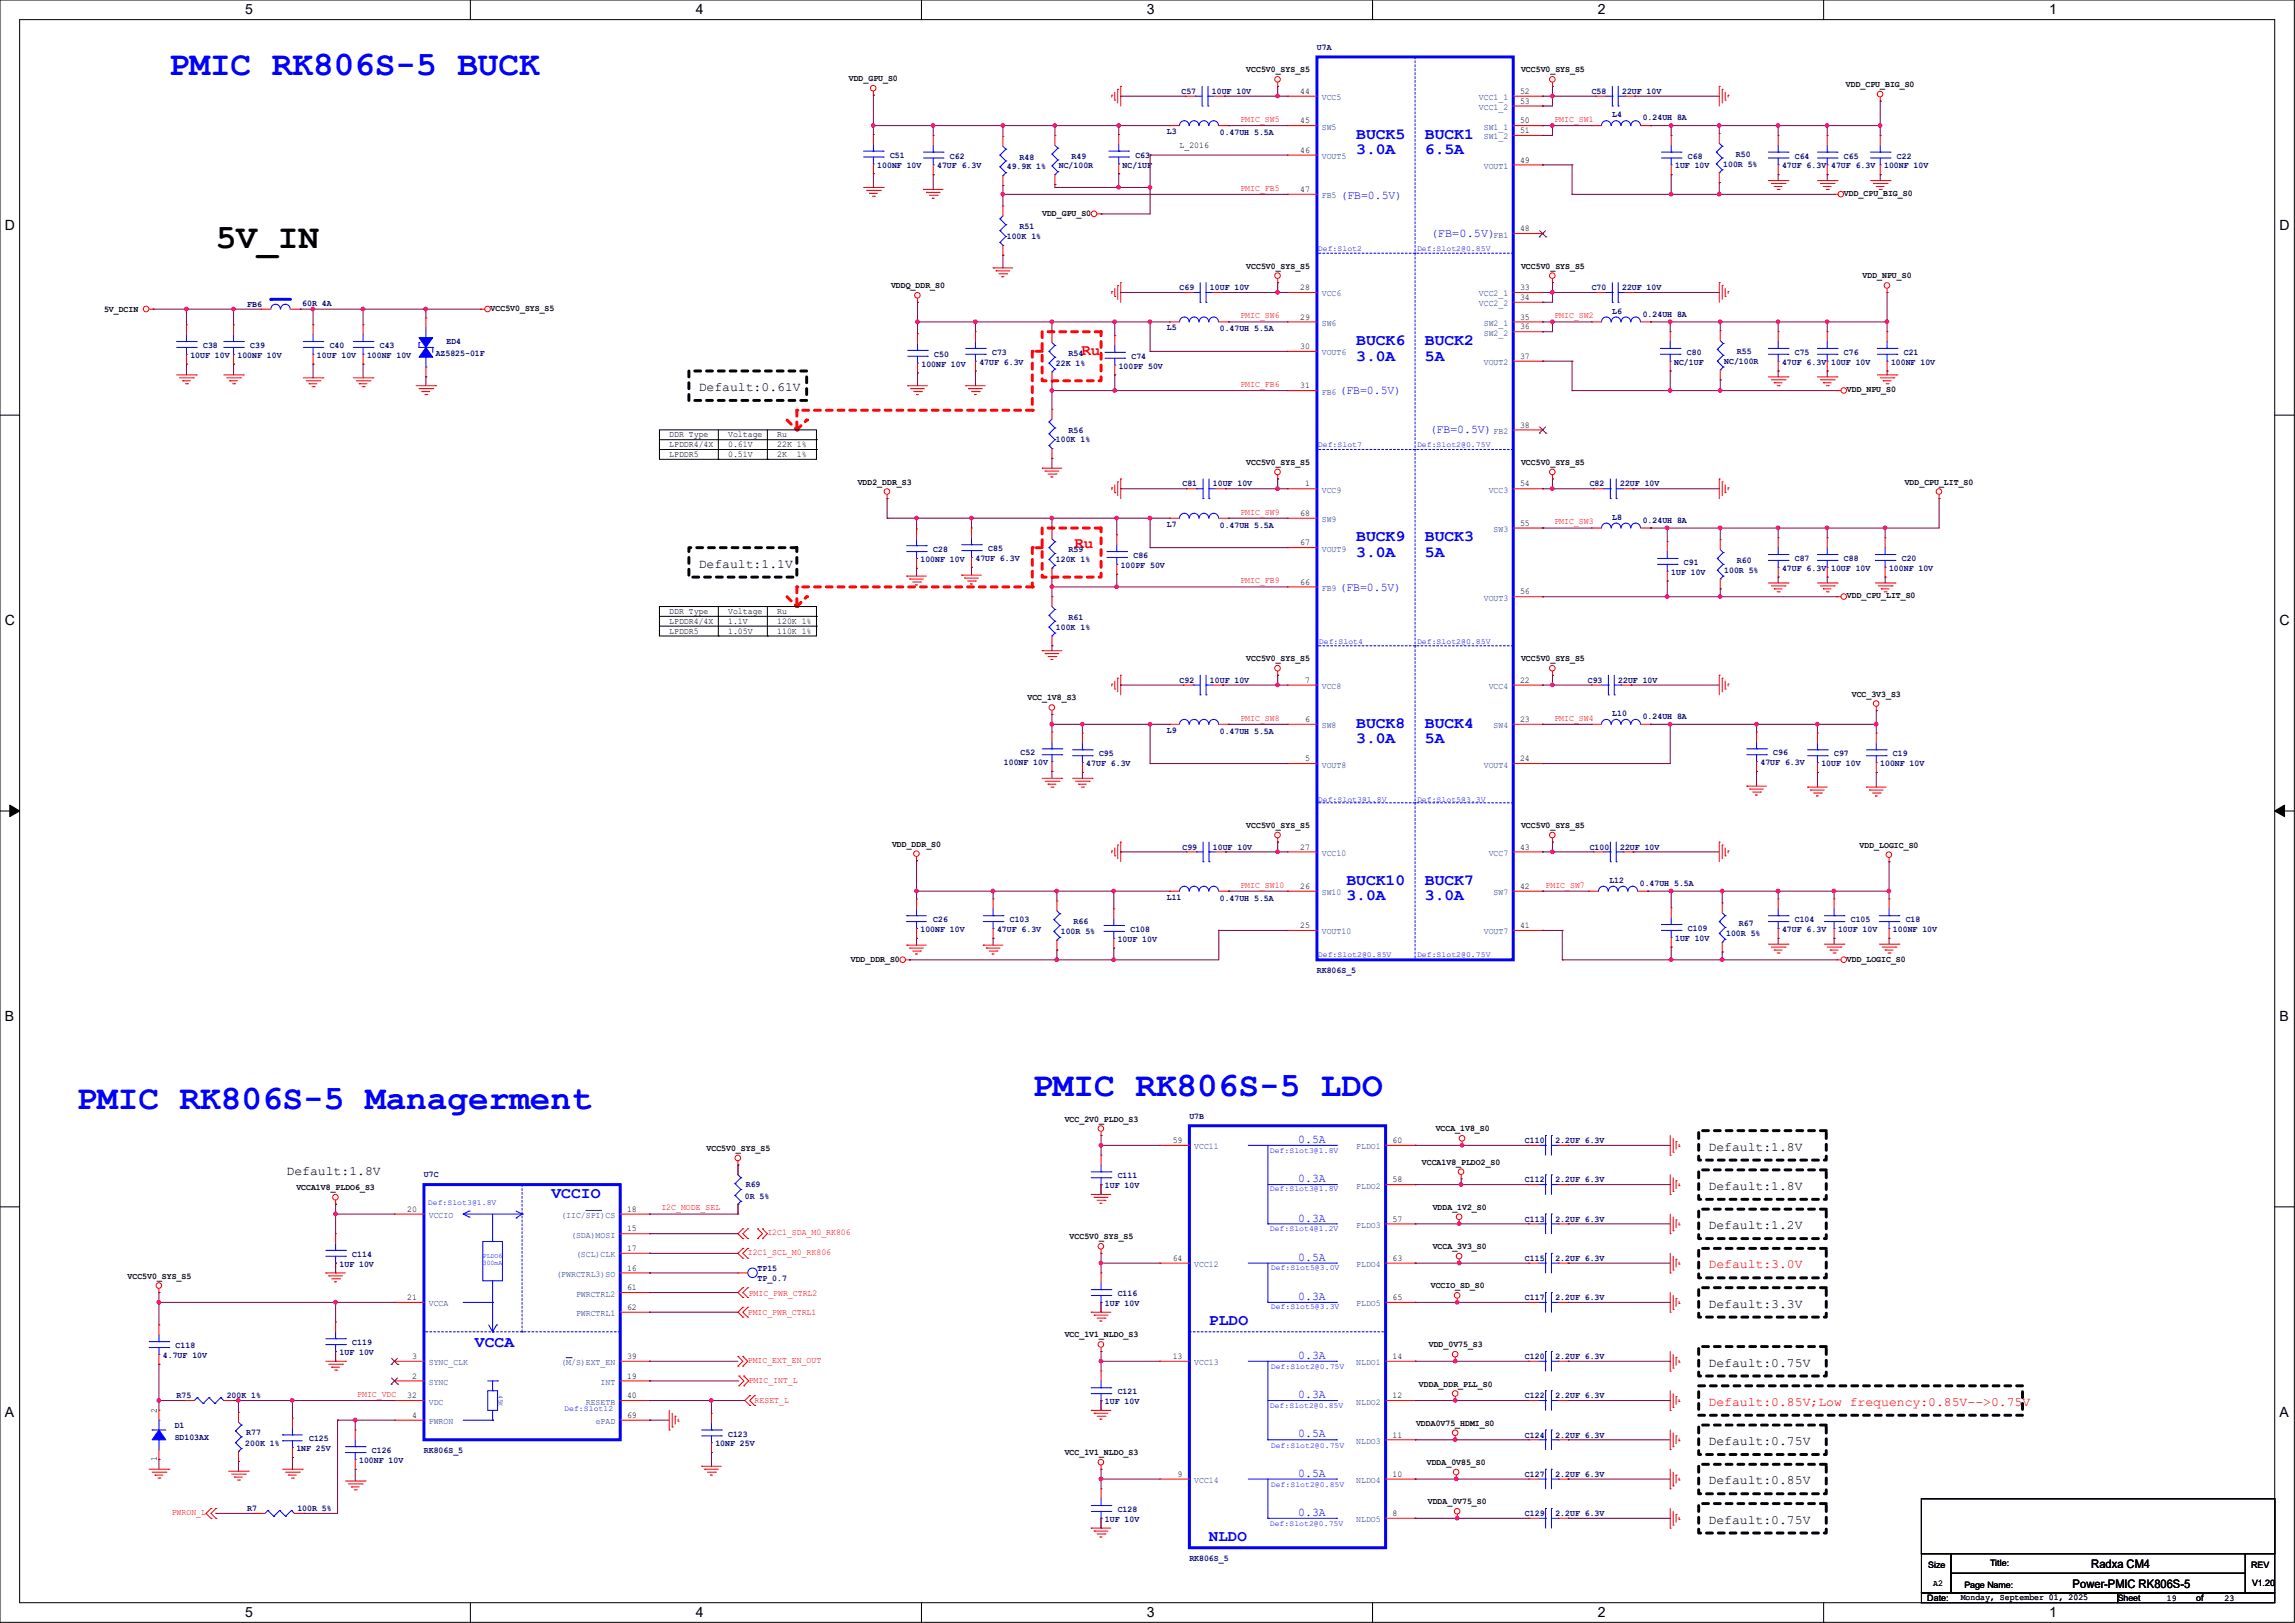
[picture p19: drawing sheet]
<svg xmlns="http://www.w3.org/2000/svg" width="297mm" height="210mm" viewBox="0 0 297 210" stroke-linecap="round" stroke-linejoin="round" font-family="sans-serif">
<defs><g id="words">
<g font-size="4.4" fill="#00f">
<text x="21.8" y="9.7">PMIC RK806S-5 BUCK</text>
<text x="9.9" y="143.6">PMIC RK806S-5 Managerment</text>
<text x="133.6" y="141.8">PMIC RK806S-5 LDO</text>
</g>
<text font-size="4.4" x="27.9" y="32">5V_IN</text>
<g font-size="2" fill="#00f">
<text x="175.5" y="18">BUCK5</text>
<text x="184.4" y="18">BUCK1</text>
<text x="175.5" y="20">3.0A</text>
<text x="184.4" y="20">6.5A</text>
<text x="175.5" y="44.6">BUCK6</text>
<text x="175.5" y="46.7">3.0A</text>
<text x="184.4" y="44.6">BUCK2</text>
<text x="184.4" y="46.7">5A</text>
<text x="175.5" y="70">BUCK9</text>
<text x="184.4" y="70">BUCK3</text>
<text x="175.5" y="72.1">3.0A</text>
<text x="184.4" y="72.1">5A</text>
<text x="175.5" y="94.2">BUCK8</text>
<text x="184.4" y="94.2">BUCK4</text>
<text x="175.5" y="96.2">3.0A</text>
<text x="184.4" y="96.2">5A</text>
<text x="174.2" y="114.5">BUCK10</text>
<text x="174.2" y="116.5">3.0A</text>
<text x="184.4" y="114.5">BUCK7</text>
<text x="184.4" y="116.5">3.0A</text>
<text x="71.4" y="155">VCCIO</text>
<text x="156.5" y="171.5">PLDO</text>
<text x="61.5" y="174.3">VCCA</text>
<text x="156.5" y="199.4">NLDO</text>
</g>
<g font-size="2" fill="#f00">
<text x="140" y="45.9">Ru</text>
<text x="139.1" y="70.9">Ru</text>
</g>
<g font-size="1.8">
<text x="31.7" y="1.9">5</text>
<text x="90" y="1.9">4</text>
<text x="148.4" y="1.9">3</text>
<text x="206.8" y="1.9">2</text>
<text x="265.2" y="1.9">1</text>
<text x=".6" y="29.7">D</text>
<text x="295" y="29.7">D</text>
<text x=".6" y="80.9">C</text>
<text x="295" y="80.9">C</text>
<text x=".6" y="132.1">B</text>
<text x="295" y="132.1">B</text>
<text x=".6" y="183.3">A</text>
<text x="295" y="183.3">A</text>
<text x="31.7" y="209.3">5</text>
<text x="90" y="209.3">4</text>
<text x="148.4" y="209.3">3</text>
<text x="206.8" y="209.3">2</text>
<text x="265.2" y="209.3">1</text>
</g>
<g font-size="1.7">
<text x="90.4" y="50.6">Default:0.61V</text>
<text x="90.4" y="73.4">Default:1.1V</text>
<text x="221.1" y="148.9">Default:1.8V</text>
<text x="37.1" y="152.1">Default:1.8V</text>
<text x="221.1" y="154">Default:1.8V</text>
<text x="221.1" y="159">Default:1.2V</text>
<text x="221.1" y="169.2">Default:3.3V</text>
<text x="221.1" y="176.8">Default:0.75V</text>
<text x="221.1" y="187">Default:0.75V</text>
<text x="221.1" y="192.1">Default:0.85V</text>
<text x="221.1" y="197.1">Default:0.75V</text>
</g>
<g font-size="1.7" fill="#f00">
<text x="221.1" y="164.1">Default:3.0V</text>
<text x="221.1" y="181.9">Default:0.85V;Low frequency:0.85V--&gt;0.75V</text>
</g>
<g font-size="1.5" fill="#00f">
<text x="173.5" y="25.7">(FB=0.5V)</text>
<text x="185.2" y="30.7">(FB=0.5V)</text>
<text x="173.4" y="51">(FB=0.5V)</text>
<text x="185" y="56.1">(FB=0.5V)</text>
<text x="173.4" y="76.4">(FB=0.5V)</text>
<text x="168" y="147.9">0.5A</text>
<text x="168" y="153">0.3A</text>
<text x="168" y="158.1">0.3A</text>
<text x="168" y="163.2">0.5A</text>
<text x="168" y="168.2">0.3A</text>
<text x="168" y="175.9">0.3A</text>
<text x="168" y="180.9">0.3A</text>
<text x="168" y="186">0.5A</text>
<text x="168" y="191.1">0.5A</text>
<text x="168" y="196.2">0.3A</text>
</g>
<g font-size="1.5">
<text x="270.6" y="202.9">Radxa CM4</text>
<text x="268.2" y="205.5">Power-PMIC RK806S-5</text>
</g>
<g font-size="1.1">
<text x="109.9" y="10.5">VDD_GPU_S0</text>
<text x="161.3" y="9.4">VCC5V0_SYS_S5</text>
<text x="196.8" y="9.4">VCC5V0_SYS_S5</text>
<text x="238.9" y="11.3">VDD_CPU_BIG_S0</text>
<text x="168.3" y="16">45</text>
<text x="168.3" y="12.1">44</text>
<text x="196.7" y="16">50</text>
<text x="196.7" y="17.2">51</text>
<text x="196.7" y="12.1">52</text>
<text x="196.7" y="13.4">53</text>
<text x="152.7" y="19.1">L_2016</text>
<text x="168.3" y="19.8">46</text>
<text x="196.7" y="21">49</text>
<text x="134.9" y="27.9">VDD_GPU_S0</text>
<text x="168.3" y="24.9">47</text>
<text x="196.7" y="29.9">48</text>
<text x="238.6" y="25.4">VDD_CPU_BIG_S0</text>
<text x="161.3" y="34.8">VCC5V0_SYS_S5</text>
<text x="196.8" y="34.8">VCC5V0_SYS_S5</text>
<text x="13.5" y="40.3">5V_DCIN</text>
<text x="63.5" y="40.2">VCC5V0_SYS_S5</text>
<text x="115.3" y="37.3">VDDQ_DDR_S0</text>
<text x="168.3" y="41.4">29</text>
<text x="168.3" y="37.6">28</text>
<text x="196.7" y="41.4">35</text>
<text x="196.7" y="37.6">33</text>
<text x="196.7" y="38.8">34</text>
<text x="241" y="36">VDD_NPU_S0</text>
<text x="168.3" y="45.2">30</text>
<text x="196.7" y="42.6">36</text>
<text x="196.7" y="46.4">37</text>
<text x="168.3" y="50.3">31</text>
<text x="239" y="50.8">VDD_NPU_S0</text>
<text x="86.6" y="56.6">DDR Type</text>
<text x="86.6" y="57.9">LPDDR4/4X</text>
<text x="86.6" y="59.1">LPDDR5</text>
<text x="94.2" y="59.1">0.51V</text>
<text x="94.2" y="57.9">0.61V</text>
<text x="94.2" y="56.6">Voltage</text>
<text x="100.6" y="59.1">2K</text>
<text x="100.6" y="57.9">22K 1%</text>
<text x="100.6" y="56.6">Ru</text>
<text x="103.1" y="59.1">1%</text>
<text x="196.7" y="55.3">38</text>
<text x="111" y="62.7">VDD2_DDR_S3</text>
<text x="161.3" y="60.2">VCC5V0_SYS_S5</text>
<text x="168.9" y="63">1</text>
<text x="196.7" y="63">54</text>
<text x="196.8" y="60.2">VCC5V0_SYS_S5</text>
<text x="246.5" y="62.7">VDD_CPU_LIT_S0</text>
<text x="168.3" y="66.8">68</text>
<text x="168.3" y="70.6">67</text>
<text x="196.7" y="68">55</text>
<text x="168.3" y="75.7">66</text>
<text x="196.7" y="76.9">56</text>
<text x="239" y="77.4">VDD_CPU_LIT_S0</text>
<text x="86.6" y="82">LPDDR5</text>
<text x="86.6" y="79.5">DDR Type</text>
<text x="86.6" y="80.7">LPDDR4/4X</text>
<text x="94.2" y="80.7">1.1V</text>
<text x="94.2" y="79.5">Voltage</text>
<text x="94.2" y="82">1.05V</text>
<text x="100.6" y="82">110K 1%</text>
<text x="100.6" y="79.5">Ru</text>
<text x="100.6" y="80.7">120K 1%</text>
<text x="161.3" y="85.6">VCC5V0_SYS_S5</text>
<text x="168.9" y="88.4">7</text>
<text x="196.7" y="88.4">22</text>
<text x="196.8" y="85.6">VCC5V0_SYS_S5</text>
<text x="133" y="90.6">VCC_1V8_S3</text>
<text x="168.9" y="93.4">6</text>
<text x="196.7" y="93.4">23</text>
<text x="239.6" y="90.1">VCC_3V3_S3</text>
<text x="168.9" y="98.5">5</text>
<text x="196.7" y="98.5">24</text>
<text x="161.3" y="107.1">VCC5V0_SYS_S5</text>
<text x="196.8" y="107.1">VCC5V0_SYS_S5</text>
<text x="115.4" y="109.6">VDD_DDR_S0</text>
<text x="168.3" y="109.9">27</text>
<text x="196.7" y="109.9">43</text>
<text x="240.7" y="109.7">VDD_LOGIC_S0</text>
<text x="168.3" y="115">26</text>
<text x="196.7" y="115">42</text>
<text x="110.1" y="124.4">VDD_DDR_S0</text>
<text x="168.3" y="120.1">25</text>
<text x="196.7" y="120.1">41</text>
<text x="239" y="124.4">VDD_LOGIC_S0</text>
<text x="91.4" y="148.9">VCC5V0_SYS_S5</text>
<text x="137.8" y="145.1">VCC_2V0_PLDO_S3</text>
<text x="151.8" y="147.9">59</text>
<text x="180.2" y="147.9">60</text>
<text x="185.8" y="146.4">VCCA_1V8_S0</text>
<text x="38.4" y="154">VCCA1V8_PLDO6_S3</text>
<text x="180.2" y="153">58</text>
<text x="184" y="150.7">VCCA1V8_PLDO2_S0</text>
<text x="52.7" y="156.8">20</text>
<text x="81.2" y="156.8">18</text>
<text x="81.2" y="161.9">17</text>
<text x="81.2" y="159.3">15</text>
<text x="138.4" y="160.4">VCC5V0_SYS_S5</text>
<text x="180.2" y="158.1">57</text>
<text x="185.4" y="161.6">VCCA_3V3_S0</text>
<text x="185.4" y="156.6">VDDA_1V2_S0</text>
<text x="16.5" y="165.4">VCC5V0_SYS_S5</text>
<text x="81.2" y="164.4">16</text>
<text x="81.2" y="167">61</text>
<text x="151.8" y="163.2">64</text>
<text x="180.2" y="163.2">63</text>
<text x="185.2" y="166.7">VCCIO_SD_S0</text>
<text x="52.7" y="168.2">21</text>
<text x="81.2" y="169.5">62</text>
<text x="137.8" y="173.1">VCC_1V1_NLDO_S3</text>
<text x="180.2" y="168.2">65</text>
<text x="53.3" y="178.4">2</text>
<text x="53.3" y="175.9">3</text>
<text x="81.2" y="175.9">39</text>
<text x="81.2" y="178.4">19</text>
<text x="151.8" y="175.9">13</text>
<text x="180.2" y="175.9">14</text>
<text x="183.6" y="179.4">VDDA_DDR_PLL_S0</text>
<text x="184.9" y="174.3">VDD_0V75_S3</text>
<text x="20.3" y="182.9" transform="rotate(-90 20.3 182.9)">2</text>
<text x="52.7" y="180.9">32</text>
<text x="53.3" y="183.5">4</text>
<text x="81.2" y="180.9">40</text>
<text x="81.2" y="183.5">69</text>
<text x="180.2" y="180.9">12</text>
<text x="183.3" y="184.5">VDDA0V75_HDMI_S0</text>
<text x="20.3" y="189.1" transform="rotate(-90 20.3 189.1)">1</text>
<text x="137.8" y="188.3">VCC_1V1_NLDO_S3</text>
<text x="152.4" y="191.1">9</text>
<text x="180.2" y="186">11</text>
<text x="180.2" y="191.1">10</text>
<text x="184.7" y="189.6">VDDA_0V85_S0</text>
<text x="180.2" y="196.2">8</text>
<text x="184.8" y="194.7">VDDA_0V75_S0</text>
<text x="249.5" y="202.9">Size</text>
<text x="257.5" y="202.7">Title:</text>
<text x="291.3" y="202.9">REV</text>
<text x="249.4" y="207.2">Date:</text>
<text x="250.2" y="205.2">A2</text>
<text x="253.7" y="207.1">Monday, September 01, 2025</text>
<text x="254.2" y="205.4">Page Name:</text>
<text x="274.1" y="207.2">Sheet</text>
<text x="280.4" y="207.2">19</text>
<text x="284.2" y="207.2">of</text>
<text x="287.9" y="207.2">23</text>
<text x="291.5" y="205.2">V1.20</text>
</g>
<g font-size="1.1" fill="#000080">
<text x="170.4" y="6.4">U7A</text>
<text x="151" y="17.4">L3</text>
<text x="152.9" y="12.1">C57</text>
<text x="156.8" y="12.1">10UF 10V</text>
<text x="157.9" y="17.5">0.47UH 5.5A</text>
<text x="206" y="12.1">C58</text>
<text x="208.7" y="15.2">L4</text>
<text x="209.9" y="12.1">22UF 10V</text>
<text x="212.6" y="15.6">0.24UH 8A</text>
<text x="113.5" y="21.7">100NF 10V</text>
<text x="115.2" y="20.4">C51</text>
<text x="121.3" y="21.8">47UF 6.3V</text>
<text x="122.9" y="20.5">C62</text>
<text x="130.3" y="21.9">49.9K 1%</text>
<text x="132" y="20.7">R48</text>
<text x="137" y="21.8">NC/100R</text>
<text x="138.7" y="20.5">R49</text>
<text x="145.3" y="21.7">NC/1UF</text>
<text x="146.9" y="20.4">C63</text>
<text x="216.8" y="21.8">1UF 10V</text>
<text x="218.4" y="20.5">C68</text>
<text x="223" y="21.5">100R 5%</text>
<text x="224.7" y="20.3">R50</text>
<text x="230.6" y="21.8">47UF 6.3V 47UF 6.3V</text>
<text x="232.3" y="20.5">C64</text>
<text x="238.6" y="20.5">C65</text>
<text x="243.8" y="21.8">100NF 10V</text>
<text x="245.5" y="20.5">C22</text>
<text x="132" y="29.7">R51</text>
<text x="130.3" y="30.9">100K 1%</text>
<text x="32" y="39.7">FB6</text>
<text x="39.1" y="39.6">60R 4A</text>
<text x="152.7" y="37.6">C69</text>
<text x="156.6" y="37.6">10UF 10V</text>
<text x="206" y="37.6">C70</text>
<text x="208.7" y="40.6">L6</text>
<text x="209.9" y="37.6">22UF 10V</text>
<text x="212.6" y="41">0.24UH 8A</text>
<text x="24.6" y="46.3">10UF 10V</text>
<text x="26.3" y="45">C38</text>
<text x="30.7" y="46.3">100NF 10V</text>
<text x="32.4" y="45">C39</text>
<text x="41" y="46.3">10UF 10V</text>
<text x="42.7" y="45">C40</text>
<text x="47.5" y="46.3">100NF 10V</text>
<text x="49.1" y="45">C43</text>
<text x="56.4" y="46.1">AZ5825-01F</text>
<text x="57.8" y="44.5">ED4</text>
<text x="119.3" y="47.5">100NF 10V</text>
<text x="120.9" y="46.2">C50</text>
<text x="126.7" y="47.2">47UF 6.3V</text>
<text x="128.4" y="45.9">C73</text>
<text x="136.7" y="47.3">22K 1%</text>
<text x="138.3" y="46.1">R54</text>
<text x="144.8" y="47.7">100PF 50V</text>
<text x="146.4" y="46.4">C74</text>
<text x="151" y="42.8">L5</text>
<text x="157.9" y="42.9">0.47UH 5.5A</text>
<text x="216.7" y="47.2">NC/1UF</text>
<text x="218.3" y="45.9">C80</text>
<text x="223.1" y="47.1">NC/100R</text>
<text x="224.8" y="45.8">R55</text>
<text x="230.6" y="47.2">47UF 6.3V 10UF 10V</text>
<text x="232.3" y="45.9">C75</text>
<text x="238.6" y="45.9">C76</text>
<text x="244.7" y="47.2">100NF 10V</text>
<text x="246.4" y="45.9">C21</text>
<text x="136.7" y="57.2">100K 1%</text>
<text x="138.3" y="56">R56</text>
<text x="153" y="63">C81</text>
<text x="157" y="63">10UF 10V</text>
<text x="205.7" y="63">C82</text>
<text x="209.7" y="63">22UF 10V</text>
<text x="120.8" y="71.5">C28</text>
<text x="127.9" y="71.3">C85</text>
<text x="138.3" y="71.5">R59</text>
<text x="151" y="68.2">L7</text>
<text x="157.9" y="68.3">0.47UH 5.5A</text>
<text x="208.7" y="67.3">L8</text>
<text x="212.6" y="67.7">0.24UH 8A</text>
<text x="119.1" y="72.7">100NF 10V</text>
<text x="126.2" y="72.6">47UF 6.3V</text>
<text x="136.7" y="72.7">120K 1%</text>
<text x="145" y="73.5">100PF 50V</text>
<text x="146.7" y="72.2">C86</text>
<text x="216.3" y="74.4">1UF 10V</text>
<text x="217.9" y="73.1">C91</text>
<text x="223.1" y="74.1">100R 5%</text>
<text x="224.8" y="72.9">R60</text>
<text x="230.6" y="73.9">47UF 6.3V 10UF 10V</text>
<text x="232.3" y="72.6">C87</text>
<text x="238.6" y="72.6">C88</text>
<text x="244.5" y="73.9">100NF 10V</text>
<text x="246.1" y="72.6">C20</text>
<text x="136.7" y="81.5">100K 1%</text>
<text x="138.3" y="80.2">R61</text>
<text x="152.7" y="88.4">C92</text>
<text x="156.6" y="88.4">10UF 10V</text>
<text x="205.5" y="88.4">C93</text>
<text x="209.4" y="88.4">22UF 10V</text>
<text x="151" y="94.8">L9</text>
<text x="157.9" y="95">0.47UH 5.5A</text>
<text x="208.7" y="92.7">L10</text>
<text x="212.6" y="93.1">0.24UH 8A</text>
<text x="129.9" y="99">100NF 10V</text>
<text x="132.1" y="97.8">C52</text>
<text x="140.6" y="99.1">47UF 6.3V</text>
<text x="142.2" y="97.9">C95</text>
<text x="227.8" y="99">47UF 6.3V</text>
<text x="229.5" y="97.8">C96</text>
<text x="235.7" y="99.1">10UF 10V</text>
<text x="237.4" y="97.9">C97</text>
<text x="243.3" y="99.1">100NF 10V</text>
<text x="245" y="97.9">C19</text>
<text x="153" y="109.9">C99</text>
<text x="157" y="109.9">10UF 10V</text>
<text x="205.7" y="109.9">C100</text>
<text x="209.7" y="109.9">22UF 10V</text>
<text x="120.8" y="119.3">C26</text>
<text x="130.7" y="119.3">C103</text>
<text x="138.9" y="119.6">R66</text>
<text x="151" y="116.4">L11</text>
<text x="157.9" y="116.5">0.47UH 5.5A</text>
<text x="208.3" y="114.3">L12</text>
<text x="212.2" y="114.6">0.47UH 5.5A</text>
<text x="225" y="119.8">R67</text>
<text x="232.3" y="119.3">C104</text>
<text x="239.5" y="119.3">C105</text>
<text x="246.6" y="119.3">C18</text>
<text x="119.1" y="120.6">100NF 10V</text>
<text x="129" y="120.6">47UF 6.3V</text>
<text x="137.3" y="120.9">100R 5%</text>
<text x="144.7" y="121.9">10UF 10V</text>
<text x="146.3" y="120.6">C108</text>
<text x="170.4" y="125.9">RK806S_5</text>
<text x="216.8" y="121.8">1UF 10V</text>
<text x="218.4" y="120.5">C109</text>
<text x="223.4" y="121.1">100R 5%</text>
<text x="230.6" y="120.6">47UF 6.3V</text>
<text x="237.9" y="120.6">10UF 10V</text>
<text x="245" y="120.6">100NF 10V</text>
<text x="153.9" y="144.7">U7B</text>
<text x="197.4" y="147.9">C110</text>
<text x="201.3" y="147.9">2.2UF 6.3V</text>
<text x="54.9" y="152.4">U7C</text>
<text x="96.4" y="155.2">0R 5%</text>
<text x="96.5" y="153.6">R69</text>
<text x="143" y="153.8">1UF 10V</text>
<text x="144.7" y="152.5">C111</text>
<text x="197.4" y="153">C112</text>
<text x="201.3" y="153">2.2UF 6.3V</text>
<text x="197.4" y="158.1">C113</text>
<text x="201.3" y="158.1">2.2UF 6.3V</text>
<text x="43.9" y="163.9">1UF 10V</text>
<text x="45.6" y="162.6">C114</text>
<text x="98" y="164.4">TP15</text>
<text x="98" y="165.7">TP_0.7</text>
<text x="144.7" y="167.7">C116</text>
<text x="197.4" y="163.2">C115</text>
<text x="201.3" y="163.2">2.2UF 6.3V</text>
<text x="143" y="169">1UF 10V</text>
<text x="197.4" y="168.2">C117</text>
<text x="201.3" y="168.2">2.2UF 6.3V</text>
<text x="21.1" y="175.7">4.7UF 10V</text>
<text x="22.7" y="174.5">C118</text>
<text x="43.9" y="175.3">1UF 10V</text>
<text x="45.6" y="174.1">C119</text>
<text x="197.4" y="175.9">C120</text>
<text x="201.3" y="175.9">2.2UF 6.3V</text>
<text x="22.6" y="184.7">D1</text>
<text x="22.9" y="180.9">R75</text>
<text x="29.3" y="180.9">200K 1%</text>
<text x="31.9" y="185.6">R77</text>
<text x="94.2" y="185.9">C123</text>
<text x="143" y="181.7">1UF 10V</text>
<text x="144.7" y="180.4">C121</text>
<text x="197.4" y="180.9">C122</text>
<text x="201.3" y="180.9">2.2UF 6.3V</text>
<text x="22.6" y="186.3">SD103AX</text>
<text x="31.7" y="187.2">200K 1%</text>
<text x="38.4" y="187.8">1NF 25V</text>
<text x="40" y="186.5">C125</text>
<text x="46.5" y="189.3">100NF 10V</text>
<text x="48.1" y="188.1">C126</text>
<text x="54.9" y="188.1">RK806S_5</text>
<text x="92.6" y="187.2">10NF 25V</text>
<text x="197.4" y="191.1">C127</text>
<text x="197.4" y="186">C124</text>
<text x="201.3" y="191.1">2.2UF 6.3V</text>
<text x="201.3" y="186">2.2UF 6.3V</text>
<text x="32" y="195.5">R7</text>
<text x="38.5" y="195.5">100R 5%</text>
<text x="143" y="196.9">1UF 10V</text>
<text x="144.7" y="195.7">C128</text>
<text x="197.4" y="196.2">C129</text>
<text x="201.3" y="196.2">2.2UF 6.3V</text>
<text x="153.9" y="202">RK806S_5</text>
</g>
<g font-size="1.1" fill="#f00">
<text x="160.5" y="15.8">PMIC_SW5</text>
<text x="201.2" y="15.8">PMIC_SW1</text>
<text x="160.5" y="24.7">PMIC_FB5</text>
<text x="160.5" y="41.2">PMIC_SW6</text>
<text x="201.2" y="41.2">PMIC_SW2</text>
<text x="160.5" y="50.1">PMIC_FB6</text>
<text x="160.5" y="66.6">PMIC_SW9</text>
<text x="201.2" y="67.9">PMIC_SW3</text>
<text x="160.5" y="75.5">PMIC_FB9</text>
<text x="160.5" y="93.3">PMIC_SW8</text>
<text x="201.2" y="93.3">PMIC_SW4</text>
<text x="160.5" y="114.9">PMIC_SW10</text>
<text x="200" y="114.9">PMIC_SW7</text>
<text x="85.6" y="156.6">I2C_MODE_SEL</text>
<text x="99.3" y="159.9">I2C1_SDA_M0_RK806</text>
<text x="96.8" y="162.4">I2C1_SCL_M0_RK806</text>
<text x="96.9" y="167.7">PMIC_PWR_CTRL2</text>
<text x="96.8" y="170.1">PMIC_PWR_CTRL1</text>
<text x="96.8" y="176.4">PMIC_EXT_EN_OUT</text>
<text x="96.9" y="178.9">PMIC_INT_L</text>
<text x="46.2" y="180.8">PMIC_VDC</text>
<text x="97.7" y="181.6">RESET_L</text>
<text x="22.2" y="196.1">PWRON_L</text>
</g>
<g font-size="1.1" fill="#004080">
<text x="171.1" y="16.8">SW5</text>
<text x="171.1" y="13">VCC5</text>
<text x="191.4" y="13">VCC1_1</text>
<text x="191.4" y="14.2">VCC1_2</text>
<text x="192" y="16.8">SW1_1</text>
<text x="171.1" y="20.6">VOUT5</text>
<text x="192" y="18">SW1_2</text>
<text x="192" y="21.8">VOUT1</text>
<text x="171.1" y="25.7">FB5</text>
<text x="193.3" y="30.7">FB1</text>
<text x="171.1" y="38.4">VCC6</text>
<text x="191.4" y="38.4">VCC2_1</text>
<text x="191.4" y="39.6">VCC2_2</text>
<text x="171.1" y="42.2">SW6</text>
<text x="171.1" y="46">VOUT6</text>
<text x="192" y="42.2">SW2_1</text>
<text x="192" y="43.4">SW2_2</text>
<text x="192" y="47.2">VOUT2</text>
<text x="171.1" y="51.1">FB6</text>
<text x="193.3" y="56.1">FB2</text>
<text x="171.1" y="63.8">VCC9</text>
<text x="192.7" y="63.8">VCC3</text>
<text x="171.1" y="67.6">SW9</text>
<text x="171.1" y="71.4">VOUT9</text>
<text x="193.3" y="68.8">SW3</text>
<text x="171.1" y="76.5">FB9</text>
<text x="192" y="77.7">VOUT3</text>
<text x="171.1" y="89.2">VCC8</text>
<text x="192.7" y="89.2">VCC4</text>
<text x="171.1" y="94.2">SW8</text>
<text x="193.3" y="94.2">SW4</text>
<text x="171.1" y="99.3">VOUT8</text>
<text x="192" y="99.3">VOUT4</text>
<text x="171.1" y="110.7">VCC10</text>
<text x="192.7" y="110.7">VCC7</text>
<text x="171.1" y="115.8">SW10</text>
<text x="193.3" y="115.8">SW7</text>
<text x="171.1" y="120.9">VOUT10</text>
<text x="192" y="120.9">VOUT7</text>
<text x="154.6" y="148.7">VCC11</text>
<text x="175.5" y="148.7">PLDO1</text>
<text x="175.5" y="153.8">PLDO2</text>
<text x="55.5" y="157.6">VCCIO</text>
<text x="72.6" y="157.6">(IIC/SPI)CS</text>
<text x="73.9" y="160.2">(SDA)MOSI</text>
<text x="175.5" y="158.9">PLDO3</text>
<text x="72" y="165.2">(PWRCTRL3)SO</text>
<text x="74.5" y="162.7">(SCL)CLK</text>
<text x="74.5" y="167.8">PWRCTRL2</text>
<text x="154.6" y="164">VCC12</text>
<text x="175.5" y="164">PLDO4</text>
<text x="55.5" y="169">VCCA</text>
<text x="74.5" y="170.3">PWRCTRL1</text>
<text x="175.5" y="169">PLDO5</text>
<text x="55.5" y="179.2">SYNC</text>
<text x="55.5" y="176.7">SYNC_CLK</text>
<text x="72.6" y="176.7">(M/S)EXT_EN</text>
<text x="77.7" y="179.2">INT</text>
<text x="154.6" y="176.7">VCC13</text>
<text x="175.5" y="176.7">NLDO1</text>
<text x="55.5" y="184.3">PWRON</text>
<text x="55.5" y="181.7">VDC</text>
<text x="75.8" y="181.7">RESETB</text>
<text x="77.1" y="184.3">ePAD</text>
<text x="175.5" y="181.7">NLDO2</text>
<text x="154.6" y="191.9">VCC14</text>
<text x="175.5" y="186.8">NLDO3</text>
<text x="175.5" y="191.9">NLDO4</text>
<text x="175.5" y="197">NLDO5</text>
</g>
<g font-size="1" fill="#00f">
<text x="170.6" y="32.5">Def:Slot2</text>
<text x="183.4" y="32.5">Def:Slot2@0.85V</text>
<text x="170.6" y="57.9">Def:Slot7</text>
<text x="183.4" y="57.9">Def:Slot2@0.75V</text>
<text x="170.7" y="83.3">Def:Slot4</text>
<text x="183.4" y="83.3">Def:Slot2@0.85V</text>
<text x="170.6" y="103.7">Def:Slot3@1.8V</text>
<text x="183.4" y="103.7">Def:Slot5@3.3V</text>
<text x="170.6" y="123.8">Def:Slot2@0.85V</text>
<text x="183.4" y="123.8">Def:Slot2@0.75V</text>
<text x="164.3" y="149.2">Def:Slot3@1.8V</text>
<text x="55.4" y="155.9">Def:Slot3@1.8V</text>
<text x="164.3" y="154.1">Def:Slot3@1.8V</text>
<text x="164.3" y="159.3">Def:Slot4@1.2V</text>
<text x="164.5" y="164.3">Def:Slot5@3.0V</text>
<text x="164.5" y="169.4">Def:Slot5@3.3V</text>
<text x="164.5" y="177.1">Def:Slot2@0.75V</text>
<text x="73" y="182.6">Def:Slot12</text>
<text x="164.3" y="182.2">Def:Slot2@0.85V</text>
<text x="164.5" y="187.4">Def:Slot2@0.75V</text>
<text x="164.3" y="197.4">Def:Slot2@0.75V</text>
<text x="164.5" y="192.4">Def:Slot2@0.85V</text>
</g>
<g font-size=".9" fill="#00f">
<text x="62.5" y="162.8">PLDO6</text>
<text x="62.5" y="163.7">300mA</text>
<text x="64.5" y="180.5" transform="rotate(90 64.5 180.5)">45K</text>
</g>
</g></defs>
<path d="M0 0h296.9v209.9h-296.9zM2.5 2.5h291.9v204.9h-291.9z" fill="none" stroke="#000" stroke-width=".13"/>
<g fill="#fff">
<path d="M31.7 .3h1v1.9h-1z"/>
<path d="M31.7 207.6h1v2h-1z"/>
</g>
<path d="M60.9 0v2.5M60.9 207.4v2.5" fill="none" stroke="#000" stroke-width=".13"/>
<g fill="#fff">
<path d="M90 .3h1v1.9h-1z"/>
<path d="M90 207.6h1v2h-1z"/>
</g>
<path d="M119.3 0v2.5M119.3 207.4v2.5" fill="none" stroke="#000" stroke-width=".13"/>
<g fill="#fff">
<path d="M148.4 .3h1v1.9h-1z"/>
<path d="M148.4 207.6h1v2h-1z"/>
</g>
<path d="M177.6 0v2.5M177.6 207.4v2.5" fill="none" stroke="#000" stroke-width=".13"/>
<g fill="#fff">
<path d="M206.8 .3h1v1.9h-1z"/>
<path d="M206.8 207.6h1v2h-1z"/>
</g>
<path d="M236 0v2.5M236 207.4v2.5" fill="none" stroke="#000" stroke-width=".13"/>
<g fill="#fff">
<path d="M265.2 .3h.9v1.9h-.9z"/>
<path d="M265.2 207.6h.9v2h-.9z"/>
<path d="M.6 28.1h1.3v2h-1.3z"/>
<path d="M295 28.1h1.3v2h-1.3z"/>
<path d="M.6 79.3h1.3v2h-1.3z"/>
<path d="M295 79.3h1.3v2h-1.3z"/>
</g>
<path d="M0 53.7h2.5M294.4 53.7h2.5" fill="none" stroke="#000" stroke-width=".13"/>
<g fill="#fff">
<path d="M.6 130.5h1.2v2h-1.2z"/>
<path d="M295 130.5h1.2v2h-1.2z"/>
</g>
<path d="M0 104.9h2.5M294.4 104.9h2.5" fill="none" stroke="#000" stroke-width=".13"/>
<path d="M1.3 104.2l1.2 .7-1.2 .8zM294.4 104.9l1.3-.7v1.5z" fill="#000" stroke="#000" stroke-width=".13"/>
<g fill="#fff">
<path d="M.6 181.7h1.2v2h-1.2z"/>
<path d="M295 181.7h1.2v2h-1.2z"/>
</g>
<path d="M0 156.2h2.5M294.4 156.2h2.5" fill="none" stroke="#000" stroke-width=".13"/>
<path d="M89.2 70.9h13.9v3.8h-13.9zM219.8 146.3h16.5v3.8h-16.5zM219.8 151.4h16.5v3.8h-16.5zM219.8 156.5h16.5v3.8h-16.5zM219.8 161.5h16.5v3.9h-16.5zM219.8 166.6h16.5v3.8h-16.5zM219.8 174.2h16.5v3.9h-16.5zM219.8 179.3h41.9v3.8h-41.9zM219.8 184.4h16.5v3.8h-16.5zM219.8 189.5h16.5v3.8h-16.5zM219.8 194.6h16.5v3.8h-16.5z" fill="none" stroke="#000" stroke-width=".38" stroke-dasharray=".8 .8"/>
<path d="M134.9 68.3h7.6v6.4h-7.6zM134.9 70.9h-1.3" fill="none" stroke="#f00" stroke-width=".38" stroke-dasharray=".8 .8"/>
<circle cx="133.6" cy="70.9" r=".19" fill="#f00" stroke-dasharray=".8 .8"/>
<path d="M133.6 75.9h-30.5" fill="none" stroke="#f00" stroke-width=".38" stroke-dasharray=".8 .8"/>
<circle cx="103.1" cy="75.9" r=".19" fill="#f00" stroke-dasharray=".8 .8"/>
<path d="M133.6 70.9v5" fill="none" stroke="#f00" stroke-width=".38" stroke-dasharray=".8 .8"/>
<circle cx="133.6" cy="75.9" r=".19" fill="#f00" stroke-dasharray=".8 .8"/>
<path d="M93 78.5v3.8M99.3 78.5v3.8M93 82.3h.1M99.3 82.3h.1" fill="none" stroke="#000" stroke-width=".13"/>
<path d="M103.1 75.9v2.6" fill="none" stroke="#f00" stroke-width=".38" stroke-dasharray=".8 .8"/>
<circle cx="103.1" cy="78.5" r=".19" fill="#f00" stroke-dasharray=".8 .8"/>
<path d="M101.9 77.2l1.2 1.3" fill="none" stroke="#f00" stroke-width=".38" stroke-dasharray=".8 .8"/>
<circle cx="103.1" cy="78.5" r=".19" fill="#f00" stroke-dasharray=".8 .8"/>
<path d="M103.1 78.5l1.3-1.3" fill="none" stroke="#f00" stroke-width=".38" stroke-dasharray=".8 .8"/>
<circle cx="104.4" cy="77.2" r=".19" fill="#f00" stroke-dasharray=".8 .8"/>
<path d="M85.3 78.5h20.4v3.8h-20.4zM85.3 79.8h20.4M105.7 79.8h.1M85.3 81h20.4M105.7 81h.1" fill="none" stroke="#000" stroke-width=".13"/>
<path d="M134.9 42.9h7.6v6.4h-7.6zM134.9 45.5h-1.3" fill="none" stroke="#f00" stroke-width=".38" stroke-dasharray=".8 .8"/>
<path d="M89.2 48h15.2v3.8h-15.2z" fill="none" stroke="#000" stroke-width=".38" stroke-dasharray=".8 .8"/>
<circle cx="133.6" cy="45.5" r=".19" fill="#f00" stroke-dasharray=".8 .8"/>
<path d="M133.6 53.1h-30.5" fill="none" stroke="#f00" stroke-width=".38" stroke-dasharray=".8 .8"/>
<circle cx="103.1" cy="53.1" r=".19" fill="#f00" stroke-dasharray=".8 .8"/>
<path d="M133.6 45.5v7.6" fill="none" stroke="#f00" stroke-width=".38" stroke-dasharray=".8 .8"/>
<circle cx="133.6" cy="53.1" r=".19" fill="#f00" stroke-dasharray=".8 .8"/>
<path d="M93 59.4h.1M93 55.6v3.8M99.3 59.4h.1M99.3 55.6v3.8" fill="none" stroke="#000" stroke-width=".13"/>
<path d="M103.1 53.1v2.5" fill="none" stroke="#f00" stroke-width=".38" stroke-dasharray=".8 .8"/>
<circle cx="103.1" cy="55.6" r=".19" fill="#f00" stroke-dasharray=".8 .8"/>
<path d="M101.9 54.4l1.2 1.2" fill="none" stroke="#f00" stroke-width=".38" stroke-dasharray=".8 .8"/>
<circle cx="103.1" cy="55.6" r=".19" fill="#f00" stroke-dasharray=".8 .8"/>
<path d="M103.1 55.6l1.3-1.2" fill="none" stroke="#f00" stroke-width=".38" stroke-dasharray=".8 .8"/>
<circle cx="104.4" cy="54.4" r=".19" fill="#f00" stroke-dasharray=".8 .8"/>
<path d="M85.3 55.6h20.4v3.8h-20.4zM85.3 56.9h20.4M85.3 58.2h20.4M105.7 56.9h.1M105.7 58.2h.1M248.7 193.9h45.7v7.1h-45.7zM248.7 201h3.8v5.1h-3.8zM248.7 206.1h25.4v1.3h-25.4zM252.5 201h38.1v2.6h-38.1zM252.5 203.6h38.1v2.5h-38.1zM274.1 206.1h20.3v1.3h-20.3zM290.6 201h3.8v5.1h-3.8z" fill="none" stroke="#000" stroke-width=".13"/>
<g fill="none" stroke="#f00" stroke-width=".13">
<path d="M113 12.3h.1M113 17.4h.1M113 11.8v.5M113 17.4v1.3M120.8 17.5h.1M120.8 17.5v1.3M129.8 17.7h.1M129.8 17.7v1.2M136.5 17.5h.1M136.5 17.5v1.3M143.9 12.3h.1M143.9 12.3v.3"/>
<path d="M144.3 13h.1M144.3 11.9v1.1M144.7 11.6h.1M144.7 11.6v1.7M144.8 17.4h.1M144.8 17.4v1.3M145 11.2h.1M145 11.2v2.5M165.4 11.2h.1M165.4 10.7v.5M166.6 16.3h.1M166.6 12.4h.1"/>
<path d="M166.6 16.3h3.8M166.6 12.4h3.8M195.8 16.3h3.8M195.8 17.5h3.8M195.8 12.4h3.8M195.8 13.7h3.8M199.6 16.3h.1M199.6 17.5h.1M199.6 12.4h.1M199.6 13.7h.1M200.9 11.2h.1M200.9 10.7v.5"/>
<path d="M222.5 11.2h.1M222.5 17.3h.1M222.5 11.2v2.5M222.5 17.3v1.2M222.9 11.6h.1M222.9 11.6v1.7M223.3 13h.1M223.3 11.9v1.1M223.6 12.3h.1M223.6 12.3v.3M236.5 17.5h.1M236.5 17.5v1.3"/>
<path d="M243.3 13.1h.1M243.3 17.5h.1M243.3 12.6v.5M243.3 17.5v1.3M111.8 24.3h2.5M112.1 24.6h1.8M112.5 25h.1M112.5 25h1M112.9 25.4h.3M113 22.5h.1M113 21.2v1.3M113.2 25.4h.1"/>
<path d="M113.9 24.6h.1M114.3 24.3h.1M118.7 39.1h.1M118.7 38.6v.5M119.5 24.5h.1M119.5 24.5h2.5M119.9 24.9h.1M119.9 24.9h1.8M120.3 25.3h1M120.6 25.7h.1M120.6 25.7h.3M120.8 22.6h.1"/>
<path d="M120.8 21.3v1.3M121.3 25.3h.1M128.5 34.7h.1M128.5 34.7h2.6M128.9 35.1h.1M128.9 35.1h1.8M129.3 35.4h1M129.7 35.8h.1M129.7 35.8h.2M129.8 24h.1M129.8 22.7v1.3M130.3 35.4h.1"/>
<path d="M136.5 23.9h.1M136.5 22.6v1.3M142 27.7h.5M142.5 27.7h.1M143.9 37.7h.1M143.9 37.7v.3M144.3 38.4h.1M144.3 37.3v1.1M144.7 37h.1M144.7 37v1.7M144.8 22.5h.1M144.8 21.2v1.3"/>
<path d="M145 36.6h.1M145 36.6v2.5M153.2 37.8h.1M153.2 37.8h1.2M157 37.8h1.2M158.2 37.8h.1M165.4 36.6h.1M165.4 36.1v.5M166.6 25.1h.1M166.6 37.8h.1M166.6 20.1h.1M166.6 25.1h3.8"/>
<path d="M166.6 37.8h3.8M166.6 20.1h3.8M195.8 37.8h3.8M195.8 30.2h3.8M195.8 39.1h3.8M195.8 21.3h3.8M199.6 30.2h.1M199.6 37.8h.1M199.6 39.1h.1M199.6 21.3h.1M200.9 36.6h.1M200.9 36.1v.5"/>
<path d="M222.5 36.6h.1M222.5 23.6h.1M222.5 22.4v1.2M222.5 36.6v2.5M222.9 37h.1M222.9 37v1.7M223.3 38.4h.1M223.3 37.3v1.1M223.6 37.7h.1M223.6 37.7v.3M228.9 23.4h2.5M229.2 23.7h1.8"/>
<path d="M229.6 24.1h.1M229.6 24.1h1M230 24.5h.3M230.3 24.5h.1M231 23.7h.1M231.4 23.4h.1M235.2 23.4h2.5M235.6 23.7h1.8M236 24.1h.1M236 24.1h1M236.3 24.5h.3M236.5 22.6h.1"/>
<path d="M236.5 21.3v1.3M236.6 24.5h.1M237.4 23.7h.1M237.4 25.1h.1M237.4 25.1h.5M237.7 23.4h.1M242.1 23.4h2.5M242.4 23.7h1.8M242.8 24.1h.1M242.8 24.1h1M243.2 24.5h.3M243.3 22.6h.1"/>
<path d="M243.3 21.3v1.3M243.5 24.5h.1M244.2 37.8h.1M244.2 23.7h.1M244.2 37.3v.5M244.6 23.4h.1M19.3 40h.5M19.8 40h.1M22.9 48.5h2.5M23.2 48.9h1.8M23.6 49.3h.1M23.6 49.3h1"/>
<path d="M24 49.7h.3M24.3 49.7h.1M25 48.9h.1M25.4 48.5h.1M29 48.5h2.5M29.3 48.9h1.8M29.7 49.3h.1M29.7 49.3h1M30.1 49.7h.3M30.2 42h.1M30.2 47.1h.1M30.2 42v1.3"/>
<path d="M30.2 45.8v1.3M30.4 49.7h.1M31.1 48.9h.1M31.5 48.5h.1M39.2 48.9h2.6M39.6 49.3h1.8M40 49.7h.1M40 49.7h1M40.4 50h.2M40.6 50h.1M41.4 49.3h.1M41.8 48.9h.1"/>
<path d="M45.7 48.9h2.6M46.1 49.3h1.8M46.5 49.7h.1M46.5 49.7h1M46.9 50h.2M47.1 50h.1M47.9 49.3h.1M48.3 48.9h.1M53.8 49.9h2.6M54.2 50.3h1.8M54.6 50.7h.1M54.6 50.7h1"/>
<path d="M55 51.1h.2M55.1 41.1h.1M55.1 48.8h.1M55.1 41.1v1.3M55.1 47.5v1.3M55.2 51.1h.1M56 50.3h.1M56.4 49.9h.1M62.2 40h.1M62.2 40h.5M117.5 49.9h.1M117.5 49.9h2.5"/>
<path d="M117.9 50.3h.1M117.9 50.3h1.7M118.2 50.7h1.1M118.6 51.1h.1M118.6 51.1h.3M118.7 43.2h.1M118.7 48.3h.1M118.7 43.2v1.2M118.7 47v1.3M119.3 50.7h.1M125 49.9h.1M125 49.9h2.5"/>
<path d="M125.3 50.3h.1M125.3 50.3h1.8M125.7 50.7h1M126.1 51.1h.1M126.1 51.1h.3M126.7 50.7h.1M136.1 43.1h.1M136.1 49.4h.1M136.1 53h.1M136.1 59.3h.1M136.1 43.1v1.2M136.1 48.1v1.3"/>
<path d="M136.1 53v1.2M136.1 58v1.3M144.3 43.4h.1M144.3 48.5h.1M144.3 43.4v1.3M144.3 47.2v1.3M151.4 41.7h.1M151.4 41.7h1.3M157.7 41.7h1.3M159 41.7h.1M166.6 50.5h.1M166.6 41.7h.1"/>
<path d="M166.6 45.5h.1M166.6 50.5h3.8M166.6 41.7h3.8M166.6 45.5h3.8M195.8 41.7h3.8M195.8 55.6h3.8M195.8 42.9h3.8M195.8 46.7h3.8M199.6 55.6h.1M199.6 41.7h.1M199.6 42.9h.1M199.6 46.7h.1"/>
<path d="M228.9 48.8h2.5M229.2 49.1h1.8M229.6 49.5h.1M229.6 49.5h1M230 49.9h.3M230.3 49.9h.1M231 49.1h.1M231.4 48.8h.1M235.2 48.8h2.5M235.6 49.1h1.8M236 49.5h.1M236 49.5h1"/>
<path d="M236.3 49.9h.3M236.5 42.9h.1M236.5 48h.1M236.5 42.9v1.3M236.5 46.7v1.3M236.6 49.9h.1M237.4 49.1h.1M237.7 48.8h.1M237.7 50.5h.1M237.7 50.5h.6M243 48.5h2.5M243.3 48.9h1.8"/>
<path d="M243.7 49.3h.1M243.7 49.3h1M244.1 49.7h.2M244.2 42.9h.1M244.2 48h.1M244.2 42.9v1.3M244.2 46.7v1.3M244.3 49.7h.1M245.1 48.9h.1M245.5 48.5h.1M114.8 64.5h.1M114.8 64v.5"/>
<path d="M117.3 74.5h.1M117.3 74.5h2.6M117.7 74.9h.1M117.7 74.9h1.8M118.1 75.3h1M118.5 75.7h.1M118.5 75.7h.2M118.6 68.5h.1M118.6 73.5h.1M118.6 68.5v1.2M118.6 72.3v1.2M119.1 75.3h.1"/>
<path d="M124.5 74.4h.1M124.5 74.4h2.5M124.8 74.8h.1M124.8 74.8h1.8M125.2 75.2h1M125.6 75.6h.1M125.6 75.6h.3M125.7 68.3h.1M125.7 73.4h.1M125.7 68.3v1.3M125.7 72.1v1.3M126.2 75.2h.1"/>
<path d="M134.9 60.6h.1M134.9 60.6h2.5M135.3 61h.1M135.3 61h1.7M135.6 61.3h1.1M136 61.7h.1M136 61.7h.3M136.1 68.5h.1M136.1 74.8h.1M136.1 77.2h.1M136.1 68.5v1.2M136.1 73.5v1.3"/>
<path d="M136.1 77.2v1.3M136.7 61.3h.1M143.9 63.1h.1M143.9 63.1v.3M144.3 63.8h.1M144.3 62.7v1.1M144.7 62.4h.1M144.7 62.4v1.7M145 62h.1M145 62v2.5M151.4 67.1h.1M151.4 67.1h1.3"/>
<path d="M153.5 63.2h.1M153.5 63.2h1.3M157.4 63.2h1.2M157.7 67.1h1.3M158.6 63.2h.1M159 67.1h.1M165.4 62h.1M165.4 61.5v.5M166.6 75.9h.1M166.6 67.1h.1M166.6 63.2h.1M166.6 70.9h.1"/>
<path d="M166.6 67.1h3.8M166.6 63.2h3.8M166.6 75.9h3.8M166.6 70.9h3.8M195.8 77.2h3.8M195.8 68.3h3.8M195.8 63.2h3.8M199.6 68.3h.1M199.6 63.2h.1M199.6 77.2h.1M200.9 62h.1M200.9 61.5v.5"/>
<path d="M206 68.3h.1M206 68.3h1.3M212.3 68.3h1.3M213.6 68.3h.1M215.8 70.1h.1M215.8 75.2h.1M215.8 70.1v1.3M215.8 73.9v1.3M222.5 62h.1M222.5 62v2.5M222.9 62.4h.1M222.9 62.4v1.7"/>
<path d="M223.3 63.8h.1M223.3 62.7v1.1M223.6 63.1h.1M223.6 63.1v.3M228.9 75.4h2.5M229.2 75.8h1.8M229.6 76.2h.1M229.6 76.2h1M230 76.6h.3M230.1 69.6h.1M230.1 74.7h.1M230.1 69.6v1.3"/>
<path d="M230.1 73.4v1.3M230.3 76.6h.1M231 75.8h.1M231.4 75.4h.1M235.2 75.4h2.5M235.6 75.8h1.8M236 76.2h.1M236 76.2h1M236.3 76.6h.3M236.5 69.6h.1M236.5 74.7h.1M236.5 69.6v1.3"/>
<path d="M236.5 73.4v1.3M236.6 76.6h.1M237.4 75.8h.1M237.7 75.4h.1M237.7 77.2h.1M237.7 77.2h.6M242.7 75.4h2.5M243.1 75.8h1.8M243.5 76.2h.1M243.5 76.2h1M243.8 76.6h.3M244 69.6h.1"/>
<path d="M244 74.7h.1M244 69.6v1.3M244 73.4v1.3M244.1 76.6h.1M244.9 75.8h.1M245.2 75.4h.1M251 64.5h.1M251 64v.5M134.9 84.2h.1M134.9 84.2h2.5M135.3 84.6h.1M135.3 84.6h1.7"/>
<path d="M135.6 85h1.1M136 85.3h.1M136 85.3h.3M136.1 92.5h.1M136.1 94.7h.1M136.1 99.8h.1M136.1 83.6h.1M136.1 82.3v1.3M136.1 91.9v.6M136.1 94.7v1.3M136.1 98.6v1.2M136.7 85h.1"/>
<path d="M143.9 88.5h.1M143.9 88.5v.3M144.3 89.2h.1M144.3 88.1v1.1M144.7 87.8h.1M144.7 87.8v1.7M145 87.4h.1M145 87.4v2.5M151.4 93.7h.1M151.4 93.7h1.3M153.2 88.6h.1M153.2 88.6h1.2"/>
<path d="M157 88.6h1.2M157.7 93.7h1.3M158.2 88.6h.1M159 93.7h.1M165.4 87.4h.1M165.4 86.9v.5M166.6 93.7h.1M166.6 88.6h.1M166.6 98.8h.1M166.6 88.6h3.8M166.6 93.7h3.8M166.6 98.8h3.8"/>
<path d="M195.8 88.6h3.8M195.8 93.7h3.8M195.8 98.8h3.8M199.6 93.7h.1M199.6 88.6h.1M199.6 98.8h.1M200.9 87.4h.1M200.9 86.9v.5M206 88.6h.1M206 88.6h1.3M209.8 88.6h1.3M211.1 88.6h.1"/>
<path d="M222.5 87.4h.1M222.5 87.4v2.5M222.9 87.8h.1M222.9 87.8v1.7M223.3 89.2h.1M223.3 88.1v1.1M223.6 88.5h.1M223.6 88.5v.3M227.3 94.7h.1M227.3 99.8h.1M227.3 94.7v1.3M227.3 98.6v1.2"/>
<path d="M235.2 94.9h.1M235.2 99.9h.1M235.2 94.9v1.2M235.2 98.7v1.2M242.8 91.9h.1M242.8 94.9h.1M242.8 99.9h.1M242.8 91.4v.5M242.8 94.9v1.2M242.8 98.7v1.2M118.6 111.4h.1M118.6 116.3h.1"/>
<path d="M118.6 110.9v.5M118.6 116.3v1.3M134.9 100.7h2.5M135.3 101.1h1.7M135.6 101.5h.1M135.6 101.5h1.1M136 101.9h.3M136.3 101.9h.1M137 101.1h.1M137.4 100.7h.1M138.8 100.7h2.6M139.2 101.1h1.8"/>
<path d="M139.6 101.5h.1M139.6 101.5h1M140 101.9h.2M140.2 101.9h.1M141 101.1h.1M141.4 100.7h.1M143.9 110.1h.1M143.9 110.1v.3M144.3 110.7h.1M144.3 109.7v1M144.7 109.3h.1M144.7 109.3v1.8"/>
<path d="M145 109h.1M145 109v2.5M165.4 109h.1M165.4 108.5v.5M166.6 115.3h.1M166.6 110.2h.1M166.6 110.2h3.8M166.6 115.3h3.8M195.8 110.2h3.8M195.8 115.3h3.8M199.6 115.3h.1M199.6 110.2h.1"/>
<path d="M200.9 109h.1M200.9 108.5v.5M206.2 110.2h.1M206.2 110.2h1.3M210.1 110.2h1.2M211.3 110.2h.1M222.5 109h.1M222.5 109v2.5M222.9 109.3h.1M222.9 109.3v1.8M223.3 110.7h.1M223.3 109.7v1"/>
<path d="M223.6 110.1h.1M223.6 110.1v.3M226.1 101.7h.1M226.1 101.7h2.5M226.4 102.1h.1M226.4 102.1h1.8M226.8 102.5h1M227.2 102.9h.1M227.2 102.9h.3M227.8 102.5h.1M230.1 116.3h.1M230.1 116.3v1.3"/>
<path d="M233.9 101.9h.1M233.9 101.9h2.6M234.3 102.2h.1M234.3 102.2h1.8M234.7 102.6h1M235.1 103h.1M235.1 103h.2M235.7 102.6h.1M237.4 116.3h.1M237.4 116.3v1.3M241.6 101.9h.1M241.6 101.9h2.5"/>
<path d="M241.9 102.2h.1M241.9 102.2h1.8M242.3 102.6h1M242.7 103h.1M242.7 103h.3M243.3 102.6h.1M244.5 111.5h.1M244.5 116.3h.1M244.5 111v.5M244.5 116.3v1.3M117.2 124.2h.5M117.3 122.3h.1"/>
<path d="M117.3 122.3h2.6M117.7 122.7h.1M117.7 124.2h.1M117.7 122.7h1.8M118.1 123.1h1M118.5 123.4h.1M118.5 123.4h.2M118.6 121.4h.1M118.6 120.1v1.3M119.1 123.1h.1M127.3 122.3h.1M127.3 122.3h2.5"/>
<path d="M127.6 122.7h.1M127.6 122.7h1.8M128 123.1h1M128.4 123.4h.1M128.4 123.4h.3M129 123.1h.1M166.6 120.4h.1M166.6 120.4h3.8M195.8 120.4h3.8M199.6 120.4h.1M228.9 122.2h2.5M229.2 122.6h1.8"/>
<path d="M229.6 122.9h.1M229.6 122.9h1M230 123.3h.3M230.1 121.4h.1M230.1 120.1v1.3M230.3 123.3h.1M231 122.6h.1M231.4 122.2h.1M236.1 122.2h2.5M236.5 122.6h1.8M236.9 122.9h.1M236.9 122.9h1"/>
<path d="M237.2 123.3h.3M237.4 121.4h.1M237.4 120.1v1.3M237.5 123.3h.1M237.7 124.2h.1M237.7 124.2h.6M238.3 122.6h.1M238.6 122.2h.1M243.2 122.2h2.5M243.6 122.6h1.8M244 122.9h.1M244 122.9h1"/>
<path d="M244.3 123.3h.3M244.5 121.4h.1M244.5 120.1v1.3M244.6 123.3h.1M245.4 122.6h.1M245.7 122.2h.1M43.4 155.8h.1M43.4 159.6h.1M43.4 155.3v.5M43.4 159.6v1.3M95.5 150.7h.1M95.5 150.2v.5"/>
<path d="M96.1 159h.1M96.1 159l-.6 .6 .6 .7M96.8 159h.1M96.8 159l-.7 .6 .7 .7M98 159h.1M98 159l.7 .6-.7 .7M98.7 159h.1M98.7 159l.6 .6-.6 .7M141.2 154.6h.1M141.2 154.6h2.6M141.6 154.9h.1M141.6 154.9h1.8"/>
<path d="M142 155.3h1M142.4 155.7h.1M142.4 155.7h.2M142.5 146.9h.1M142.5 149.5h.1M142.5 154.6h.1M142.5 146.4v.5M142.5 149.5v1.2M142.5 153.3v1.3M143 155.3h.1M188.8 158.4h.1M188.8 157.9v.5"/>
<path d="M189.1 152.5h.1M189.1 152v.5M189.2 148.2h.1M189.2 147.7v.5M197.9 158.4h.1M197.9 153.3h.1M197.9 158.4h1.2M197.9 153.3h1.2M201.7 158.4h1.2M201.7 153.3h1.2M202.9 158.4h.1M202.9 153.3h.1"/>
<path d="M216.2 149.5h.1M216.2 154.6h.1M216.2 159.6h.1M216.2 146.9v2.6M216.2 152v2.6M216.2 157.1v2.5M216.5 149.1h.1M216.5 154.2h.1M216.5 159.3h.1M216.5 147.3v1.8M216.5 152.4v1.8M216.5 157.5v1.8"/>
<path d="M216.9 147.7h.1M216.9 152.8h.1M216.9 157.9h.1M216.9 147.7v1M216.9 152.8v1M216.9 157.9v1M217.3 148.3h.1M217.3 153.4h.1M217.3 158.5h.1M217.3 148.1v.2M217.3 153.2v.2M217.3 158.2v.3"/>
<path d="M20.6 167.3h.1M20.6 171.4h.1M20.6 176.5h.1M20.6 166.8v.5M20.6 171.4v1.3M20.6 175.3v1.2M42.2 164.7h.1M42.2 176.1h2.5M42.2 164.7h2.5M42.5 165.1h.1M42.5 176.5h1.8M42.5 165.1h1.8"/>
<path d="M42.9 176.9h.1M42.9 176.9h1M42.9 165.5h1M43.3 165.9h.1M43.3 177.3h.3M43.3 165.9h.3M43.4 171.1h.1M43.4 176.1h.1M43.4 164.7h.1M43.4 163.4v1.3M43.4 171.1v1.2M43.4 174.9v1.2"/>
<path d="M43.6 177.3h.1M43.9 165.5h.1M44.3 176.5h.1M44.7 176.1h.1M95.5 176.8h.1M95.5 175.5h.1M95.5 164.7h.1M95.5 164.7h1.3M95.5 175.5l.6 .6-.6 .7M95.6 179.3h.1M95.6 178.1h.1M95.6 178.1l.7 .6-.7 .6"/>
<path d="M96.1 160.3h.1M96.1 169.2h.1M96.1 170.4h.1M96.1 166.6h.1M96.1 167.9h.1M96.1 161.5h.1M96.1 162.8h.1M96.1 176.8h.1M96.1 175.5h.1M96.1 169.2l-.6 .6 .6 .6M96.1 166.6l-.6 .7 .6 .6M96.1 161.5l-.6 .7 .6 .6"/>
<path d="M96.1 175.5l.7 .6-.7 .7M96.3 179.3h.1M96.3 178.1h.1M96.3 178.1l.6 .6-.6 .6M96.8 160.3h.1M96.8 170.4h.1M96.8 169.2h.1M96.8 167.9h.1M96.8 166.6h.1M96.8 162.8h.1M96.8 161.5h.1M96.8 161.5l-.7 .7 .7 .6"/>
<path d="M96.8 169.2l-.7 .6 .7 .6M96.8 166.6l-.7 .7 .7 .6M98 160.3h.1M98.7 160.3h.1M141.2 169.8h.1M141.2 169.8h2.6M141.6 170.2h.1M141.6 170.2h1.8M142 170.6h1M142.4 170.9h.1M142.4 170.9h.2M142.5 174.9h.1"/>
<path d="M142.5 162.2h.1M142.5 164.7h.1M142.5 169.8h.1M142.5 161.7v.5M142.5 164.7v1.3M142.5 168.5v1.3M142.5 174.4v.5M143 170.6h.1M188.3 176.1h.1M188.3 175.6v.5M188.6 168.5h.1M188.6 168v.5"/>
<path d="M188.8 163.4h.1M188.8 162.9v.5M197.9 163.4h.1M197.9 163.4h1.2M201.7 163.4h1.2M202.9 163.4h.1M216.2 164.7h.1M216.2 169.8h.1M216.2 177.4h.1M216.2 162.2v2.5M216.2 167.3v2.5M216.2 174.9v2.5"/>
<path d="M216.2 180v2.5M216.5 164.3h.1M216.5 169.4h.1M216.5 177h.1M216.5 162.6v1.7M216.5 167.6v1.8M216.5 175.3v1.7M216.9 162.9h.1M216.9 168h.1M216.9 175.6h.1M216.9 162.9v1.1M216.9 168v1"/>
<path d="M216.9 175.6v1.1M217.3 163.6h.1M217.3 168.7h.1M217.3 176.3h.1M217.3 163.3v.3M217.3 168.4v.3M217.3 176v.3M19.3 190.1h2.5M19.7 190.5h1.8M20.1 190.9h.1M20.1 190.9h1M20.4 191.3h.3"/>
<path d="M20.6 188.8h.1M20.6 182.5h.1M20.6 182.5v1.3M20.6 187.6v1.2M20.7 191.3h.1M21.5 190.5h.1M21.8 190.1h.1M27.3 196.5h.1M27.3 195.2h.1M27.3 195.2l-.6 .6 .6 .7M27.9 196.5h.1M27.9 195.2h.1"/>
<path d="M27.9 195.2l-.6 .6 .6 .7M29.6 190.4h2.5M30 190.8h1.7M30.4 191.1h.1M30.4 191.1h1M30.7 191.5h.3M30.9 182.8h.1M30.9 189.1h.1M30.9 182.8v1.2M30.9 187.8v1.3M31 191.5h.1M31.7 190.8h.1"/>
<path d="M32.1 190.4h.1M33 195.8h.1M33 195.8h1.3M36.6 190.1h2.5M37 190.5h1.7M37.3 190.9h.1M37.3 190.9h1.1M37.7 191.3h.3M38 191.3h.1M38.1 195.8h1.3M38.7 190.5h.1M39.1 190.1h.1"/>
<path d="M39.4 195.8h.1M44.7 191.6h2.5M45.1 192h1.8M45.5 192.4h.1M45.5 192.4h1M45.8 192.8h.3M46 185h.1M46 190.1h.1M46 185v1.3M46 188.8v1.3M46.1 192.8h.1M46.9 192h.1"/>
<path d="M47.2 191.6h.1M86.6 185h.1M86.6 182.5v2.5M87 184.7h.1M87 182.9v1.8M87.4 183.3h.1M87.4 183.3v1M87.8 183.9h.1M87.8 183.6v.3M90.8 189.7h.1M90.8 189.7h2.5M91.2 190.1h.1"/>
<path d="M91.2 190.1h1.8M91.6 190.5h1M91.9 190.9h.1M91.9 190.9h.3M92.1 182.9h.1M92.1 188h.1M92.1 182.9v1.2M92.1 186.7v1.3M92.6 190.5h.1M97 180.6h.1M97 181.9h.1M97 180.6l-.6 .6 .6 .7"/>
<path d="M97.7 181.9h.1M97.7 180.6h.1M97.7 180.6l-.7 .6 .7 .7M141.2 182.5h.1M141.2 197.7h.1M141.2 182.5h2.6M141.2 197.7h2.6M141.6 182.9h.1M141.6 198.1h.1M141.6 182.9h1.8M141.6 198.1h1.8M142 183.3h1"/>
<path d="M142 198.5h1M142.4 183.6h.1M142.4 198.9h.1M142.4 183.6h.2M142.4 198.9h.2M142.5 190.1h.1M142.5 192.7h.1M142.5 197.7h.1M142.5 189.6v.5M142.5 192.7v1.2M142.5 196.5v1.2M143 183.3h.1"/>
<path d="M143 198.5h.1M188.3 181.2h.1M188.3 186.3h.1M188.3 180.7v.5M188.3 185.8v.5M188.5 191.4h.1M188.5 190.9v.5M188.6 196.5h.1M188.6 196v.5M197.9 191.4h.1M197.9 186.3h.1M197.9 196.5h.1"/>
<path d="M197.9 181.2h.1M197.9 191.4h1.2M197.9 186.3h1.2M197.9 196.5h1.2M197.9 181.2h1.2M201.7 191.4h1.2M201.7 186.3h1.2M201.7 196.5h1.2M201.7 181.2h1.2M202.9 191.4h.1M202.9 186.3h.1M202.9 196.5h.1"/>
<path d="M202.9 181.2h.1M216.2 182.5h.1M216.2 187.6h.1M216.2 192.7h.1M216.2 197.7h.1M216.2 185v2.6M216.2 190.1v2.6M216.2 195.2v2.5M216.5 182.1h.1M216.5 187.2h.1M216.5 192.3h.1M216.5 197.4h.1"/>
<path d="M216.5 180.3v1.8M216.5 185.4v1.8M216.5 190.5v1.8M216.5 195.6v1.8M216.9 180.7h.1M216.9 185.8h.1M216.9 190.9h.1M216.9 196h.1M216.9 180.7v1M216.9 185.8v1M216.9 190.9v1M216.9 196v1"/>
<path d="M217.3 181.4h.1M217.3 186.4h.1M217.3 191.5h.1M217.3 196.6h.1M217.3 181.1v.3M217.3 186.2v.2M217.3 191.3v.2M217.3 196.3v.3"/>
<circle cx="113" cy="11.4" r=".36"/>
<circle cx="165.3" cy="10.3" r=".36"/>
<circle cx="200.9" cy="10.3" r=".36"/>
<circle cx="243.3" cy="12.2" r=".36"/>
<circle cx="18.9" cy="40" r=".36"/>
<circle cx="63.1" cy="40" r=".36"/>
<circle cx="118.7" cy="38.2" r=".36"/>
<circle cx="141.6" cy="27.7" r=".36"/>
<circle cx="165.3" cy="35.7" r=".36"/>
<circle cx="200.9" cy="35.7" r=".36"/>
<circle cx="238.2" cy="25.1" r=".36"/>
<circle cx="244.2" cy="36.9" r=".36"/>
<circle cx="238.6" cy="50.5" r=".36"/>
<circle cx="114.8" cy="63.6" r=".36"/>
<circle cx="165.3" cy="61.1" r=".36"/>
<circle cx="200.9" cy="61.1" r=".36"/>
<circle cx="238.6" cy="77.2" r=".36"/>
<circle cx="250.9" cy="63.6" r=".36"/>
<circle cx="136.1" cy="91.5" r=".36"/>
<circle cx="165.3" cy="86.5" r=".36"/>
<circle cx="200.9" cy="86.5" r=".36"/>
<circle cx="242.8" cy="91" r=".36"/>
<circle cx="118.6" cy="110.5" r=".36"/>
<circle cx="165.3" cy="108.1" r=".36"/>
<circle cx="200.9" cy="108.1" r=".36"/>
<circle cx="244.5" cy="110.6" r=".36"/>
<circle cx="116.8" cy="124.2" r=".36"/>
<circle cx="238.6" cy="124.2" r=".36"/>
<circle cx="43.4" cy="154.9" r=".36"/>
<circle cx="95.5" cy="149.8" r=".36"/>
<circle cx="142.5" cy="146" r=".36"/>
<circle cx="188.8" cy="157.5" r=".36"/>
<circle cx="189.1" cy="151.6" r=".36"/>
<circle cx="189.2" cy="147.3" r=".36"/>
<circle cx="20.6" cy="166.3" r=".36"/>
<circle cx="142.5" cy="174" r=".36"/>
<circle cx="142.5" cy="161.3" r=".36"/>
<circle cx="188.3" cy="175.2" r=".36"/>
<circle cx="188.6" cy="167.6" r=".36"/>
<circle cx="188.8" cy="162.5" r=".36"/>
<circle cx="142.5" cy="189.2" r=".36"/>
<circle cx="188.3" cy="180.3" r=".36"/>
<circle cx="188.3" cy="185.4" r=".36"/>
<circle cx="188.4" cy="190.5" r=".36"/>
<circle cx="188.6" cy="195.6" r=".36"/>
</g>
<g fill="none" stroke="#00f" stroke-width=".13">
<path d="M111.8 19.6h2.5M113 19.6h.1M113 18.7v.9M114.3 19.6h.1M119.5 19.7h2.5M120.8 19.7h.1M120.8 18.8v.9M122 19.7h.1M129.8 18.9l.4 .4M130.2 19.3h.1M130.2 19.3l-.8 .8M136.1 19.9h.1"/>
<path d="M136.1 19.9l.8 .8M136.5 18.8l.4 .4M136.9 19.2h.1M136.9 19.2l-.8 .7M143.5 19.6h2.5M144.8 19.6h.1M144.8 18.7v.9M146 19.6h.1M222.1 19.7h.1M222.1 19.7l.8 .7M222.5 18.5l.4 .4M222.9 18.9h.1"/>
<path d="M222.9 18.9l-.8 .8M235.2 19.7h2.5M236.5 19.7h.1M236.5 18.8v.9M237.7 19.7h.1M242.1 19.7h2.5M243.3 19.7h.1M243.3 18.8v.9M244.6 19.7h.1M111.8 20.3h2.5M113 21.2h.1M113 20.3v.9"/>
<path d="M114.3 20.3h.1M119.5 20.4h2.5M120.8 21.3h.1M120.8 20.4v.9M122 20.4h.1M129.4 20.1h.1M129.4 21.6h.1M129.4 20.1l.8 .7M129.4 21.6l.8 .8M129.8 22.7h.1M130.2 20.8h.1M130.2 22.4h.1"/>
<path d="M130.2 20.8l-.8 .8M130.2 22.4l-.4 .3M136.1 21.5h.1M136.1 21.5l.8 .7M136.5 22.6h.1M136.9 20.7h.1M136.9 22.2h.1M136.9 20.7l-.8 .8M136.9 22.2l-.4 .4M143.5 20.3h2.5M144.8 21.2h.1M144.8 20.3v.9"/>
<path d="M146 20.3h.1M154.4 37.8h.1M154.4 37.8h.9M155.3 39.1h.1M155.3 36.6v2.5M156.1 37.8h.1M156.1 39.1h.1M156.1 36.6v2.5M156.1 37.8h.9M222.1 21.2h.1M222.1 21.2l.8 .8M222.5 22.4h.1"/>
<path d="M222.9 20.4h.1M222.9 22h.1M222.9 20.4l-.8 .8M222.9 22l-.4 .4M235.2 20.4h2.5M236.5 21.3h.1M236.5 20.4v.9M237.7 20.4h.1M242.1 20.4h2.5M243.3 21.3h.1M243.3 20.4v.9M244.6 20.4h.1"/>
<path d="M29 45h2.5M29 44.2h2.5M30.2 45.8h.1M30.2 44.2h.1M30.2 43.3v.9M30.2 45v.8M31.5 45h.1M31.5 44.2h.1M36.3 40a.61 .61 0 0 0-.6-.6 .61 .61 0 0 0-.6 .6M37.5 40a.61 .61 0 0 0-.6-.6 .61 .61 0 0 0-.6 .6M54.2 45h.1M54.2 44.3h.1"/>
<path d="M54.2 45h1.8M54.2 44.3v.7M55.1 43.7h.1M55.1 47.5h.1M55.1 42.4v1.3M55.1 46.2v1.3M56 45h.1M56 45v.6M117.5 46.1h2.5M117.5 45.3h2.5M118.7 47h.1M118.7 45.3h.1"/>
<path d="M118.7 44.4v.9M118.7 46.1v.9M120 46.1h.1M120 45.3h.1M135.8 45.5h.1M135.8 47h.1M135.8 54.6h.1M135.8 56.1h.1M135.8 57.7h.1M135.8 45.5l.7 .7M135.8 47l.7 .8M135.8 54.6l.7 .8"/>
<path d="M135.8 56.1l.7 .8M135.8 57.7l.3 .3M136.1 48.1h.1M136.1 58h.1M136.1 44.3l.4 .4M136.1 54.2l-.3 .4M136.5 44.7h.1M136.5 46.2h.1M136.5 47.8h.1M136.5 55.4h.1M136.5 56.9h.1M136.5 44.7l-.7 .8"/>
<path d="M136.5 46.2l-.7 .8M136.5 47.8l-.4 .3M136.5 55.4l-.7 .7M136.5 56.9l-.7 .8M143 46.4h2.5M143 45.6h2.5M144.3 47.2h.1M144.3 45.6h.1M144.3 44.7v.9M144.3 46.4v.8M145.5 46.4h.1M145.5 45.6h.1"/>
<path d="M153.9 41.7a.61 .61 0 0 0-.6-.7 .61 .61 0 0 0-.6 .7M155.2 41.7a.61 .61 0 0 0-.7-.7 .61 .61 0 0 0-.6 .7M156.4 41.7a.61 .61 0 0 0-.6-.7 .61 .61 0 0 0-.6 .7M157.7 41.7a.61 .61 0 0 0-.6-.7 .61 .61 0 0 0-.6 .7M235.2 45.8h2.5M235.2 45.1h2.5M236.5 46.7h.1M236.5 45.1h.1M236.5 44.2v.9M236.5 45.8v.9M237.7 45.8h.1M237.7 45.1h.1"/>
<path d="M243 45.8h2.5M243 45.1h2.5M244.2 46.7h.1M244.2 45.1h.1M244.2 44.2v.9M244.2 45.8v.9M245.5 45.8h.1M245.5 45.1h.1M117.3 71.4h2.6M117.3 70.6h2.6M118.6 72.3h.1M118.6 70.6h.1"/>
<path d="M118.6 69.7v.9M118.6 71.4v.9M119.9 71.4h.1M119.9 70.6h.1M124.5 71.2h2.5M124.5 70.5h2.5M125.7 72.1h.1M125.7 70.5h.1M125.7 69.6v.9M125.7 71.2v.9M127 71.2h.1M127 70.5h.1"/>
<path d="M135.8 70.9h.1M135.8 72.4h.1M135.8 79.6h.1M135.8 70.9l.7 .7M135.8 72.4l.7 .8M135.8 79.6l.7 .8M136.1 73.5h.1M136.1 69.7l.4 .4M136.1 78.5l.4 .4M136.5 70.1h.1M136.5 71.6h.1M136.5 73.2h.1"/>
<path d="M136.5 78.9h.1M136.5 70.1l-.7 .8M136.5 71.6l-.7 .8M136.5 73.2l-.4 .3M136.5 78.9l-.7 .7M153.9 67.1a.61 .61 0 0 0-.6-.7 .61 .61 0 0 0-.6 .7M154.8 63.2h.1M154.8 63.2h.9M155.2 67.1a.61 .61 0 0 0-.7-.7 .61 .61 0 0 0-.6 .7M155.7 64.5h.1M155.7 62v2.5M156.4 67.1a.61 .61 0 0 0-.6-.7 .61 .61 0 0 0-.6 .7"/>
<path d="M156.5 63.2h.1M156.5 64.5h.1M156.5 63.2h.9M156.5 62v2.5M157.7 67.1a.61 .61 0 0 0-.6-.7 .61 .61 0 0 0-.6 .7M208.5 68.3a.61 .61 0 0 0-.6-.6 .61 .61 0 0 0-.6 .6M209.8 68.3a.61 .61 0 0 0-.7-.6 .61 .61 0 0 0-.6 .6M211 68.3a.61 .61 0 0 0-.6-.6 .61 .61 0 0 0-.6 .6M212.3 68.3a.61 .61 0 0 0-.6-.6 .61 .61 0 0 0-.6 .6M214.5 73h2.5M214.5 72.3h2.5M215.8 73.9h.1"/>
<path d="M215.8 72.3h.1M215.8 71.4v.9M215.8 73v.9M217 73h.1M217 72.3h.1M228.9 72.5h2.5M228.9 71.8h2.5M230.1 73.4h.1M230.1 71.8h.1M230.1 70.9v.9M230.1 72.5v.9M231.4 72.5h.1"/>
<path d="M231.4 71.8h.1M235.2 72.5h2.5M235.2 71.8h2.5M236.5 73.4h.1M236.5 71.8h.1M236.5 70.9v.9M236.5 72.5v.9M237.7 72.5h.1M237.7 71.8h.1M242.7 72.5h2.5M242.7 71.8h2.5M244 73.4h.1"/>
<path d="M244 71.8h.1M244 70.9v.9M244 72.5v.9M245.2 72.5h.1M245.2 71.8h.1M134.9 97.7h2.5M134.9 96.9h2.5M135.8 81.2h.1M135.8 81.2l.7 .7M136.1 98.6h.1M136.1 96.9h.1M136.1 82.3h.1"/>
<path d="M136.1 96v.9M136.1 97.7v.9M136.5 80.4h.1M136.5 81.9h.1M136.5 80.4l-.7 .8M136.5 81.9l-.4 .4M137.4 97.7h.1M137.4 96.9h.1M153.9 93.7a.61 .61 0 0 0-.6-.6 .61 .61 0 0 0-.6 .6M154.4 88.6h.1M154.4 88.6h.9M155.2 93.7a.61 .61 0 0 0-.7-.6 .61 .61 0 0 0-.6 .6"/>
<path d="M155.3 89.9h.1M155.3 87.4v2.5M156.1 88.6h.1M156.1 89.9h.1M156.1 88.6h.9M156.1 87.4v2.5M156.4 93.7a.61 .61 0 0 0-.6-.6 .61 .61 0 0 0-.6 .6M157.7 93.7a.61 .61 0 0 0-.6-.6 .61 .61 0 0 0-.6 .6M207.3 88.6h.9M208.2 88.6h.1M208.2 89.9h.1M208.2 87.4v2.5"/>
<path d="M208.9 89.9h.1M208.9 88.6h.9M208.9 87.4v2.5M209.8 88.6h.1M226.1 97.7h2.5M226.1 96.9h2.5M227.3 98.6h.1M227.3 96.9h.1M227.3 96v.9M227.3 97.7v.9M228.6 97.7h.1M228.6 96.9h.1"/>
<path d="M233.9 97.8h2.6M233.9 97h2.6M235.2 98.7h.1M235.2 97h.1M235.2 96.1v.9M235.2 97.8v.9M236.5 97.8h.1M236.5 97h.1M241.6 97.8h2.5M241.6 97h2.5M242.8 98.7h.1M242.8 97h.1"/>
<path d="M242.8 96.1v.9M242.8 97.8v.9M244.1 97.8h.1M244.1 97h.1M117.3 119.3h.1M117.3 118.5h.1M117.3 119.3h2.6M117.3 118.5h2.6M118.6 118.5h.1M118.6 117.6v.9M118.6 119.3v.8M207.5 110.2h.9"/>
<path d="M208.4 110.2h.1M208.4 111.5h.1M208.4 109v2.5M209.2 111.5h.1M209.2 110.2h.9M209.2 109v2.5M210.1 110.2h.1M228.9 119.3h2.5M228.9 118.5h2.5M230.1 118.5h.1M230.1 117.6v.9M230.1 119.3v.8"/>
<path d="M231.4 119.3h.1M231.4 118.5h.1M236.1 119.3h2.5M236.1 118.5h2.5M237.4 118.5h.1M237.4 117.6v.9M237.4 119.3v.8M238.6 119.3h.1M238.6 118.5h.1M243.2 119.3h2.5M243.2 118.5h2.5M244.5 118.5h.1"/>
<path d="M244.5 117.6v.9M244.5 119.3v.8M245.7 119.3h.1M245.7 118.5h.1M118.6 120.1h.1M230.1 120.1h.1M237.4 120.1h.1M244.5 120.1h.1M141.2 152.4h2.6M141.2 151.6h2.6M142.5 153.3h.1M142.5 151.6h.1"/>
<path d="M142.5 150.7v.9M142.5 152.4v.9M143.8 152.4h.1M143.8 151.6h.1M199.1 158.4h.9M199.1 153.3h.9M200 158.4h.1M200 157.1h.1M200 153.3h.1M200 152h.1M200 152v2.6M200 157.1v2.5"/>
<path d="M200.8 157.1h.1M200.8 152h.1M200.8 152v2.6M200.8 157.1v2.5M200.8 158.4h.9M200.8 153.3h.9M201.7 158.4h.1M201.7 153.3h.1M19.3 174.4h2.5M19.3 173.6h2.5M20.6 175.3h.1M20.6 173.6h.1"/>
<path d="M20.6 172.7v.9M20.6 174.4v.9M21.8 174.4h.1M21.8 173.6h.1M42.2 174h2.5M42.2 173.2h2.5M42.2 162.6h2.5M42.2 161.8h2.5M43.4 174.9h.1M43.4 173.2h.1M43.4 163.4h.1M43.4 161.8h.1"/>
<path d="M43.4 160.9v.9M43.4 162.6v.8M43.4 172.3v.9M43.4 174v.9M44.7 174h.1M44.7 173.2h.1M44.7 162.6h.1M44.7 161.8h.1M141.2 167.6h2.6M141.2 166.9h2.6M142.5 168.5h.1M142.5 166.9h.1"/>
<path d="M142.5 166v.9M142.5 167.6v.9M143.8 167.6h.1M143.8 166.9h.1M199.1 163.4h.9M200 163.4h.1M200 162.2h.1M200 180h.1M200 162.2v2.5M200 180v2.5M200.8 162.2h.1M200.8 180h.1"/>
<path d="M200.8 162.2v2.5M200.8 180v2.5M200.8 163.4h.9M201.7 163.4h.1M19.7 185h.1M19.7 185h1.8M20.6 186.3h.1M20.6 183.8h.1M20.6 183.8v1.2M20.6 186.3v1.3M30.5 185.2h.1M30.5 186.7h.1"/>
<path d="M30.5 185.2l.7 .7M30.5 186.7l.7 .8M30.9 187.8h.1M30.9 184l.3 .4M31.2 184.4h.1M31.2 185.9h.1M31.2 187.5h.1M31.2 184.4l-.7 .8M31.2 185.9l-.7 .8M31.2 187.5l-.3 .3M34.7 195.5h.1M34.7 195.5l-.4 .3"/>
<path d="M34.7 195.5l.7 .7M35.4 196.2h.1M36.2 195.5h.1M36.2 195.5l-.8 .7M36.2 195.5l.8 .7M37 196.2h.1M37.7 195.5h.1M37.7 195.5l-.7 .7M37.7 195.5l.4 .3M38.1 195.8h.1M44.7 188h2.5M44.7 187.2h2.5"/>
<path d="M46 188.8h.1M46 187.2h.1M46 186.3v.9M46 188v.8M47.2 188h.1M47.2 187.2h.1M90.8 185.8h2.5M90.8 185h2.5M92.1 186.7h.1M92.1 185h.1M92.1 184.1v.9M92.1 185.8v.9"/>
<path d="M93.3 185.8h.1M93.3 185h.1M141.2 195.6h2.6M141.2 194.8h2.6M142.5 196.5h.1M142.5 194.8h.1M142.5 193.9v.9M142.5 195.6v.9M143.8 195.6h.1M143.8 194.8h.1M199.1 191.4h.9M199.1 186.3h.9"/>
<path d="M199.1 196.5h.9M199.1 181.2h.9M200 191.4h.1M200 190.1h.1M200 186.3h.1M200 185h.1M200 196.5h.1M200 195.2h.1M200 181.2h.1M200 185v2.6M200 190.1v2.6M200 195.2v2.5"/>
<path d="M200.8 190.1h.1M200.8 185h.1M200.8 195.2h.1M200.8 191.4h.9M200.8 185v2.6M200.8 190.1v2.6M200.8 195.2v2.5M200.8 186.3h.9M200.8 196.5h.9M200.8 181.2h.9M201.7 191.4h.1M201.7 186.3h.1"/>
<path d="M201.7 196.5h.1M201.7 181.2h.1"/>
<circle cx="97.4" cy="164.7" r=".61"/>
</g>
<g fill="#00f" stroke="#00f" stroke-width=".13">
<path d="M54.2 43.7h1.8l-.9 1.3z" fill-rule="evenodd"/>
<path d="M55.1 45l.9 1.2h-1.8z" fill-rule="evenodd"/>
<path d="M20.6 185l.9 1.3h-1.8z" fill-rule="evenodd"/>
</g>
<path d="M170.4 7.4h25.4v116.8h-25.4zM35.1 38.7h2.5" fill="none" stroke="#00f" stroke-width=".38"/>
<g fill="none" stroke="#00f" stroke-width=".13" stroke-dasharray=".3 .3">
<path d="M183.1 7.4v116.8M170.4 32.8h.1M183.1 32.8h-12.7M183.1 32.8h.1M195.8 32.8h-12.7M170.4 58.2h.1M183.1 58.2h.1M183.1 58.2h-12.7M195.8 58.2h-12.7M170.4 83.6h.1M183.1 83.6h.1M183.1 83.6h-12.7"/>
<path d="M195.8 83.6h-12.7M170.4 103.9h.1M183.1 103.9h-12.7M183.1 103.9h.1M195.8 103.9h-12.7M183.1 124.2h.1"/>
</g>
<path d="M199.2 30.6h.1M199.3 29.8l.8 .8M200 29.8l-.8 .8M200.1 30.6h.1M199.2 56h.1M199.3 55.2l.8 .8M200 55.2l-.8 .8M200.1 56h.1" fill="none" stroke="#804000" stroke-width=".13"/>
<circle cx="35.1" cy="38.7" r=".19" fill="#00f"/>
<g fill="none" stroke="#f00" stroke-width=".13">
<path d="M151.4 16.3h.1M151.4 16.3h1.3M153.4 12.4h.1M153.4 12.4h1.3M157.2 12.4h1.3M157.7 16.3h1.3M158.5 12.4h.1M159 16.3h.1M206 16.3h.1M206 16.3h1.3M206.5 12.4h.1M206.5 12.4h1.3"/>
<path d="M210.3 12.4h1.3M211.6 12.4h.1M212.3 16.3h1.3M213.6 16.3h.1M216.3 17.5h.1M216.3 17.5v1.3M230.1 17.5h.1M230.1 17.5v1.3M129.8 26.7h.1M129.8 33h.1M129.8 26.7v1.2M129.8 31.7v1.3"/>
<path d="M206.5 37.8h.1M206.5 37.8h1.3M210.3 37.8h1.3M211.6 37.8h.1M216.3 22.6h.1M216.3 21.3v1.3M230.1 22.6h.1M230.1 21.3v1.3M24.1 42h.1M24.1 47.1h.1M24.1 42v1.3M24.1 45.8v1.3"/>
<path d="M33.8 40h.1M33.8 40h1.3M37.6 40h1.3M38.9 40h.1M40.5 42h.1M40.5 47.1h.1M40.5 42v1.3M40.5 45.8v1.3M47 42h.1M47 47.1h.1M47 42v1.3M47 45.8v1.3"/>
<path d="M126.2 42.9h.1M126.2 48h.1M126.2 42.9v1.3M126.2 46.7v1.3M206 41.7h.1M206 41.7h1.3M212.3 41.7h1.3M213.6 41.7h.1M216.2 42.9h.1M216.2 48h.1M216.2 42.9v1.3M216.2 46.7v1.3"/>
<path d="M222.6 42.8h.1M222.6 49.1h.1M222.6 42.8v1.3M222.6 47.9v1.2M230.1 42.9h.1M230.1 48h.1M230.1 42.9v1.3M230.1 46.7v1.3M144.5 69.2h.1M144.5 74.3h.1M144.5 69.2v1.3M144.5 73v1.3"/>
<path d="M206.2 63.2h.1M206.2 63.2h1.3M210.1 63.2h1.2M211.3 63.2h.1M222.6 69.8h.1M222.6 76.2h.1M222.6 69.8v1.3M222.6 74.9v1.3M140.1 94.9h.1M140.1 99.9h.1M140.1 94.9v1.2M140.1 98.7v1.2"/>
<path d="M206 93.7h.1M206 93.7h1.3M212.3 93.7h1.3M213.6 93.7h.1M128.5 116.3h.1M128.5 116.3v1.3M136.8 116.6h.1M136.8 116.6v1.3M144.1 117.6h.1M144.1 117.6v1.3M151.4 115.3h.1M151.4 115.3h1.3"/>
<path d="M153.5 110.2h.1M153.5 110.2h1.3M157.4 110.2h1.2M157.7 115.3h1.3M158.6 110.2h.1M159 115.3h.1M205.6 115.3h.1M205.6 115.3h1.3M212 115.3h1.2M213.2 115.3h.1M216.3 117.5h.1M216.3 117.5v1.2"/>
<path d="M222.9 116.8h.1M222.9 116.8v1.3M128.5 121.4h.1M128.5 120.1v1.3M136.8 122.9h.1M136.8 121.7v1.2M144.1 122.7h.1M144.1 121.4v1.3M216.3 122.6h.1M216.3 121.3v1.3M222.9 123.2h.1M222.9 121.9v1.3"/>
<path d="M51.1 157.1h.1M51.1 157.1h3.8M80.3 157.1h3.8M80.3 159.6h3.8M84.1 157.1h.1M84.1 159.6h.1M95.5 150.7h.1M95.5 157.1h.1M95.5 150.7v1.3M95.5 155.8v1.3M150.1 148.2h.1M150.1 148.2h3.8"/>
<path d="M179.3 148.2h3.8M179.3 153.3h3.8M179.3 158.4h3.8M183.1 148.2h.1M183.1 153.3h.1M183.1 158.4h.1M197.9 148.2h.1M197.9 148.2h1.2M201.7 148.2h1.2M202.9 148.2h.1M51.1 178.7h.1M51.1 176.1h.1"/>
<path d="M51.1 168.5h.1M51.1 176.1h3.8M51.1 178.7h3.8M51.1 168.5h3.8M80.3 176.1h3.8M80.3 164.7h3.8M80.3 162.2h3.8M80.3 178.7h3.8M80.3 169.8h3.8M80.3 167.3h3.8M84.1 176.1h.1M84.1 164.7h.1"/>
<path d="M84.1 162.2h.1M84.1 178.7h.1M84.1 169.8h.1M84.1 167.3h.1M142.5 177.4h.1M142.5 177.4v1.3M150.1 163.4h.1M150.1 176.1h.1M150.1 176.1h3.8M150.1 163.4h3.8M179.3 176.1h3.8M179.3 168.5h3.8"/>
<path d="M179.3 163.4h3.8M183.1 176.1h.1M183.1 163.4h.1M183.1 168.5h.1M197.9 176.1h.1M197.9 168.5h.1M197.9 176.1h1.2M197.9 168.5h1.2M201.7 176.1h1.2M201.7 168.5h1.2M202.9 176.1h.1M202.9 168.5h.1"/>
<path d="M23.9 181.2h.1M23.9 181.2h1.2M29 181.2h1.2M30.2 181.2h.1M37.8 183.5h.1M37.8 188.6h.1M37.8 183.5v1.3M37.8 187.3v1.3M51.1 183.8h.1M51.1 181.2h.1M51.1 181.2h3.8M51.1 183.8h3.8"/>
<path d="M80.3 181.2h3.8M80.3 183.8h3.8M84.1 181.2h.1M84.1 183.8h.1M142.5 182.5h.1M142.5 181.2v1.3M150.1 191.4h.1M150.1 191.4h3.8M179.3 181.2h3.8M179.3 186.3h3.8M179.3 191.4h3.8M179.3 196.5h3.8"/>
<path d="M183.1 181.2h.1M183.1 186.3h.1M183.1 191.4h.1M183.1 196.5h.1"/>
</g>
<g fill="none" stroke="#00f" stroke-width=".13">
<path d="M153.9 16.3a.61 .61 0 0 0-.6-.7 .61 .61 0 0 0-.6 .7M154.7 12.4h.1M154.7 12.4h.9M155.2 16.3a.61 .61 0 0 0-.7-.7 .61 .61 0 0 0-.6 .7M155.6 13.7h.1M155.6 11.2v2.5M156.3 12.4h.1M156.3 13.7h.1M156.3 12.4h.9M156.3 11.2v2.5M156.4 16.3a.61 .61 0 0 0-.6-.7 .61 .61 0 0 0-.6 .7M157.7 16.3a.61 .61 0 0 0-.6-.7 .61 .61 0 0 0-.6 .7"/>
<path d="M207.8 12.4h.9M208.5 16.3a.61 .61 0 0 0-.6-.7 .61 .61 0 0 0-.6 .7M208.7 12.4h.1M208.7 13.7h.1M208.7 11.2v2.5M209.4 13.7h.1M209.4 12.4h.9M209.4 11.2v2.5M209.8 16.3a.61 .61 0 0 0-.7-.7 .61 .61 0 0 0-.6 .7M210.3 12.4h.1M211 16.3a.61 .61 0 0 0-.6-.7 .61 .61 0 0 0-.6 .7M212.3 16.3a.61 .61 0 0 0-.6-.7 .61 .61 0 0 0-.6 .7"/>
<path d="M215 19.7h2.6M216.3 19.7h.1M216.3 18.8v.9M217.6 19.7h.1M228.9 19.7h2.5M230.1 19.7h.1M230.1 18.8v.9M231.4 19.7h.1M129.4 28.3h.1M129.4 29.8h.1M129.4 31.4h.1M129.4 28.3l.8 .8"/>
<path d="M129.4 29.8l.8 .8M129.4 31.4l.4 .3M129.8 31.7h.1M129.8 27.9l-.4 .4M130.2 29.1h.1M130.2 30.6h.1M130.2 29.1l-.8 .7M130.2 30.6l-.8 .8M207.8 37.8h.9M208.7 37.8h.1M208.7 39.1h.1M208.7 36.6v2.5"/>
<path d="M209.4 39.1h.1M209.4 36.6v2.5M209.4 37.8h.9M210.3 37.8h.1M215 20.4h2.6M216.3 21.3h.1M216.3 20.4v.9M217.6 20.4h.1M228.9 20.4h2.5M230.1 21.3h.1M230.1 20.4v.9M231.4 20.4h.1"/>
<path d="M22.9 45h2.5M22.9 44.2h2.5M24.1 45.8h.1M24.1 44.2h.1M24.1 43.3v.9M24.1 45v.8M25.4 45h.1M25.4 44.2h.1M39.2 45h2.6M39.2 44.2h2.6M40.5 45.8h.1M40.5 44.2h.1"/>
<path d="M40.5 43.3v.9M40.5 45v.8M41.8 45h.1M41.8 44.2h.1M45.7 45h2.6M45.7 44.2h2.6M47 45.8h.1M47 44.2h.1M47 43.3v.9M47 45v.8M48.3 45h.1M48.3 44.2h.1"/>
<path d="M125 45.8h2.5M125 45.1h2.5M126.2 46.7h.1M126.2 45.1h.1M126.2 44.2v.9M126.2 45.8v.9M127.5 45.8h.1M127.5 45.1h.1M208.5 41.7a.61 .61 0 0 0-.6-.7 .61 .61 0 0 0-.6 .7M209.8 41.7a.61 .61 0 0 0-.7-.7 .61 .61 0 0 0-.6 .7M211 41.7a.61 .61 0 0 0-.6-.7 .61 .61 0 0 0-.6 .7M212.3 41.7a.61 .61 0 0 0-.6-.7 .61 .61 0 0 0-.6 .7"/>
<path d="M214.9 45.8h2.5M214.9 45.1h2.5M216.2 46.7h.1M216.2 45.1h.1M216.2 44.2v.9M216.2 45.8v.9M217.4 45.8h.1M217.4 45.1h.1M222.2 45.2h.1M222.2 46.7h.1M222.2 45.2l.8 .8M222.2 46.7l.8 .8"/>
<path d="M222.6 47.9h.1M222.6 44.1l.4 .3M223 44.4h.1M223 46h.1M223 47.5h.1M223 44.4l-.8 .8M223 46l-.8 .7M223 47.5l-.4 .4M228.9 45.8h2.5M228.9 45.1h2.5M230.1 46.7h.1M230.1 45.1h.1"/>
<path d="M230.1 44.2v.9M230.1 45.8v.9M231.4 45.8h.1M231.4 45.1h.1M143.3 72.1h2.5M143.3 71.4h2.5M144.5 73h.1M144.5 71.4h.1M144.5 70.5v.9M144.5 72.1v.9M145.8 72.1h.1M145.8 71.4h.1"/>
<path d="M207.5 63.2h.9M208.4 63.2h.1M208.4 64.5h.1M208.4 62v2.5M209.2 64.5h.1M209.2 63.2h.9M209.2 62v2.5M210.1 63.2h.1M222.2 72.3h.1M222.2 73.8h.1M222.2 72.3l.8 .7M222.2 73.8l.8 .7"/>
<path d="M222.6 74.9h.1M222.6 71.1l.4 .4M223 71.5h.1M223 73h.1M223 74.5h.1M223 71.5l-.8 .8M223 73l-.8 .8M223 74.5l-.4 .4M138.8 97.8h2.6M138.8 97h2.6M140.1 98.7h.1M140.1 97h.1"/>
<path d="M140.1 96.1v.9M140.1 97.8v.9M141.4 97.8h.1M141.4 97h.1M208.5 93.7a.61 .61 0 0 0-.6-.6 .61 .61 0 0 0-.6 .6M209.8 93.7a.61 .61 0 0 0-.7-.6 .61 .61 0 0 0-.6 .6M211 93.7a.61 .61 0 0 0-.6-.6 .61 .61 0 0 0-.6 .6M212.3 93.7a.61 .61 0 0 0-.6-.6 .61 .61 0 0 0-.6 .6M127.3 119.3h2.5M127.3 118.5h2.5M128.5 118.5h.1M128.5 117.6v.9"/>
<path d="M128.5 119.3v.8M129.8 119.3h.1M129.8 118.5h.1M136.4 119h.1M136.4 119l.8 .8M136.8 117.9l.4 .3M137.2 118.2h.1M137.2 119.8h.1M137.2 118.2l-.8 .8M137.2 119.8l-.8 .7M142.9 119.8h2.5M144.1 119.8h.1"/>
<path d="M144.1 118.9v.9M145.4 119.8h.1M153.9 115.3a.61 .61 0 0 0-.6-.6 .61 .61 0 0 0-.6 .6M154.8 110.2h.1M154.8 110.2h.9M155.2 115.3a.61 .61 0 0 0-.7-.6 .61 .61 0 0 0-.6 .6M155.7 111.5h.1M155.7 109v2.5M156.4 115.3a.61 .61 0 0 0-.6-.6 .61 .61 0 0 0-.6 .6M156.5 110.2h.1M156.5 111.5h.1M156.5 110.2h.9"/>
<path d="M156.5 109v2.5M157.7 115.3a.61 .61 0 0 0-.6-.6 .61 .61 0 0 0-.6 .6M208.1 115.3a.61 .61 0 0 0-.6-.6 .61 .61 0 0 0-.6 .6M209.4 115.3a.61 .61 0 0 0-.6-.6 .61 .61 0 0 0-.6 .6M210.7 115.3a.61 .61 0 0 0-.7-.6 .61 .61 0 0 0-.6 .6M211.9 115.3a.61 .61 0 0 0-.6-.6 .61 .61 0 0 0-.6 .6M215 119.6h2.6M216.3 119.6h.1M216.3 118.7v.9M217.6 119.6h.1M222.5 119.3h.1M222.5 119.3l.8 .7"/>
<path d="M222.9 118.1l.4 .4M223.3 118.5h.1M223.3 118.5l-.8 .8M128.5 120.1h.1M136.4 120.5h.1M136.4 120.5l.8 .8M136.8 121.7h.1M137.2 121.3h.1M137.2 121.3l-.4 .4M142.9 120.5h2.5M144.1 121.4h.1M144.1 120.5v.9"/>
<path d="M145.4 120.5h.1M215 120.4h2.6M216.3 121.3h.1M216.3 120.4v.9M217.6 120.4h.1M222.5 120.8h.1M222.5 120.8l.8 .7M222.9 121.9h.1M223.3 120h.1M223.3 121.5h.1M223.3 120l-.8 .8M223.3 121.5l-.4 .4"/>
<path d="M59.9 157.1h7.7M59.9 157.1l.8 .4M60.7 157.5h.1M60.7 156.7h.1M60.7 156.7l-.8 .4M63.8 157.1v3.6M66.8 157.6h.1M66.8 156.7l.8 .4M67.6 157.1h.1M67.6 157.1l-.8 .5M95.1 153.2h.1M95.1 154.7h.1"/>
<path d="M95.1 153.2l.8 .7M95.1 154.7l.8 .7M95.5 155.8h.1M95.5 152l.4 .4M95.9 152.4h.1M95.9 153.9h.1M95.9 155.4h.1M95.9 152.4l-.8 .8M95.9 153.9l-.8 .8M95.9 155.4l-.4 .4M161.5 148.2h11.5M164.1 158.4h.1"/>
<path d="M164.1 148.2v10.2M164.1 158.4h8.9M164.1 153.3h8.9M173 148.2h.1M173 158.4h.1M173 153.3h.1M199.1 148.2h.9M200 148.2h.1M200 146.9h.1M200 146.9v2.6M200.8 146.9h.1M200.8 146.9v2.6"/>
<path d="M200.8 148.2h.9M201.7 148.2h.1M59.9 168.5h3.9M62.5 160.7h2.5v5h-2.5zM63.1 180h1.3v2.5h-1.3zM63.1 178.7h1.3M63.2 171.4l.6 .9M63.8 160.7h.1M63.8 168.5h.1M63.8 172.3h.1M63.8 180h.1M63.8 165.7v6.6"/>
<path d="M63.8 178.7v1.3M64.3 171.4h.1M64.3 171.4l-.5 .9M64.4 178.7h.1M141.2 179.6h2.6M142.5 179.6h.1M142.5 178.7v.9M143.8 179.6h.1M161.5 176.1h11.5M161.5 163.4h11.5M164.1 168.5h.1M164.1 168.5h8.9"/>
<path d="M164.1 163.4v5.1M164.1 176.1v10.2M173 163.4h.1M173 168.5h.1M173 176.1h.1M199.1 176.1h.9M199.1 168.5h.9M200 176.1h.1M200 174.9h.1M200 168.5h.1M200 167.3h.1M200 167.3v2.5"/>
<path d="M200 174.9v2.5M200.8 174.9h.1M200.8 167.3h.1M200.8 176.1h.9M200.8 167.3v2.5M200.8 174.9v2.5M200.8 168.5h.9M201.7 176.1h.1M201.7 168.5h.1M25.5 180.8h.1M25.5 180.8l-.4 .4M25.5 180.8l.8 .8"/>
<path d="M26.3 181.6h.1M27.1 180.8h.1M27.1 180.8l-.8 .8M27.1 180.8l.7 .8M27.8 181.6h.1M28.6 180.8h.1M28.6 180.8l-.8 .8M28.6 180.8l.4 .4M29 181.2h.1M36.6 186.4h.1M36.6 185.7h.1M36.6 186.4h2.5"/>
<path d="M36.6 185.7h2.5M37.8 187.3h.1M37.8 185.7h.1M37.8 184.8v.9M37.8 186.4v.9M59.9 183.8h3.9M63.8 183.8h.1M63.8 182.5v1.3M141.2 180.3h2.6M142.5 181.2h.1M142.5 180.3v.9M143.8 180.3h.1"/>
<path d="M161.5 191.4h11.5M164.1 186.3h.1M164.1 196.5h.1M164.1 191.4v5.1M164.1 196.5h8.9M164.1 186.3h8.9M164.1 181.2h8.9M173 191.4h.1M173 196.5h.1M173 186.3h.1M173 181.2h.1"/>
</g>
<path d="M54.9 153.3h25.4v33h-25.4zM153.9 145.7h25.4v54.6h-25.4z" fill="none" stroke="#00f" stroke-width=".38"/>
<path d="M67.6 153.3v19M54.9 172.3h.1M67.6 172.3h.1M67.6 172.3h-12.7M80.3 172.3h-12.7M153.9 172.3h25.4M179.3 172.3h.1" fill="none" stroke="#00f" stroke-width=".13" stroke-dasharray=".3 .3"/>
<path d="M75.8 156.6h1.9M77.7 156.6h.1M73.3 175.7h.6M73.9 175.7h.1" fill="none" stroke="#004080" stroke-width=".13"/>
<path d="M50.6 179.1h.1M50.6 176.6h.1M50.7 178.3l.8 .8M50.7 175.8l.8 .8M51.4 178.3l-.8 .8M51.4 175.8l-.8 .8M51.5 179.1h.1M51.5 176.6h.1" fill="none" stroke="#804000" stroke-width=".13"/>
<g fill="none" stroke="#800040" stroke-width=".13">
<path d="M113 12.3h.1M113 16.3h.1M113 16.3h38.4M113 12.3v5.1M120.8 16.3h.1M120.8 16.3v1.2M129.8 16.3h.1M129.8 16.3v1.4M136.5 16.3h.1M136.5 16.3v1.2M144.8 16.3h.1M144.8 16.3v1.1"/>
<path d="M145 12.4h.1M145 12.4h8.4M158.5 12.4h.1M158.5 12.4h8.1M159 16.3h.1M159 16.3h7.6M165.4 12.4h.1M165.4 11.2h.1M165.4 11.2v1.2M199.6 16.3h.1M199.6 17.5h.1M199.6 12.4h.1"/>
<path d="M199.6 13.7h.1M199.6 16.3h6.4M199.6 12.4h6.9M200.9 16.3h.1M200.9 12.4h.1M200.9 11.2h.1M200.9 11.2v2.5h-1.3M200.9 16.3v1.2h-1.3M211.6 12.4h.1M211.6 12.4h10.9M213.6 16.3h.1M213.6 16.3h29.7"/>
<path d="M216.3 16.3h.1M216.3 16.3v1.2M222.5 16.3h.1M222.5 16.3v1M230.1 16.3h.1M230.1 16.3v1.2M236.5 16.3h.1M236.5 16.3v1.2M243.3 13.1h.1M243.3 16.3h.1M243.3 13.1v4.4M113 22.5h.1"/>
<path d="M113 22.5v1.8M118.7 39.1h.1M118.7 39.1v4.1M120.8 22.6h.1M120.8 22.6v1.9M129.8 24h.1M129.8 25.1h.1M129.8 33h.1M129.8 25.1h36.8M129.8 24v2.7M129.8 33v1.7M136.5 24.3h.1"/>
<path d="M136.5 23.9h.1M136.5 23.9v.4M136.5 24.3h12.3M142.5 27.7h.1M144.8 22.5h.1M144.8 24.3h.1M144.8 22.5v1.8M145 37.8h.1M145 37.8h8.2M148.8 20.1h.1M148.8 24.3h.1M148.8 20.1v7.6h-6.3"/>
<path d="M148.8 20.1h17.8M158.2 37.8h.1M158.2 37.8h8.4M165.4 36.6h.1M165.4 37.8h.1M165.4 36.6v1.2M199.6 21.3h.1M199.6 37.8h.1M199.6 39.1h.1M199.6 21.3h3.9M199.6 37.8h6.9M200.9 36.6h.1"/>
<path d="M200.9 37.8h.1M200.9 36.6v2.5h-1.3M203.5 25.1h.1M203.5 21.3h.1M203.5 25.1h33.9M203.5 21.3v3.8M211.6 37.8h.1M211.6 37.8h10.9M216.3 22.6h.1M216.3 25.1h.1M216.3 22.6v2.5M222.5 23.6h.1"/>
<path d="M222.5 25.1h.1M222.5 23.6v1.5M230.1 22.6h.1M230.1 22.6v.8M236.5 22.6h.1M236.5 22.6v.8M243.3 22.6h.1M243.3 22.6v.8M244.2 37.8h.1M244.2 37.8v5.1M19.8 40h.1M19.8 40h14"/>
<path d="M24.1 40h.1M24.1 47.1h.1M24.1 40v2M24.1 47.1v1.4M30.2 40h.1M30.2 47.1h.1M30.2 40v2M30.2 47.1v1.4M38.9 40h.1M38.9 40h23.3M40.5 40h.1M40.5 47.1h.1"/>
<path d="M40.5 40v2M40.5 47.1v1.8M47 47.1h.1M47 40h.1M47 40v2M47 47.1v1.8M55.1 48.8h.1M55.1 40h.1M55.1 40v1.1M55.1 48.8v1.1M118.7 41.7h.1M118.7 48.3h.1"/>
<path d="M118.7 41.7h32.7M118.7 48.3v1.6M126.2 41.7h.1M126.2 48h.1M126.2 41.7v1.2M126.2 48v1.9M136.1 49.4h.1M136.1 50.5h.1M136.1 59.3h.1M136.1 41.7h.1M136.1 41.7v1.4M136.1 49.4v3.6"/>
<path d="M136.1 59.3v1.3M136.1 50.5h30.5M144.3 41.7h.1M144.3 50.5h.1M144.3 48.5h.1M144.3 41.7v1.7M144.3 48.5v2M148.8 41.7h.1M148.8 45.5h.1M148.8 41.7v3.8M148.8 45.5h17.8M159 41.7h.1"/>
<path d="M159 41.7h7.6M199.6 41.7h.1M199.6 46.7h.1M199.6 42.9h.1M199.6 41.7h6.4M199.6 46.7h3.9M200.9 41.7h.1M200.9 41.7v1.2h-1.3M203.5 46.7h.1M203.5 50.5h.1M203.5 46.7v3.8M203.5 50.5h34.2"/>
<path d="M213.6 41.7h.1M213.6 41.7h30.6M216.2 41.7h.1M216.2 50.5h.1M216.2 48h.1M216.2 41.7v1.2M216.2 48v2.5M222.6 50.5h.1M222.6 49.1h.1M222.6 41.7h.1M222.6 41.7v1.1M222.6 49.1v1.4"/>
<path d="M230.1 41.7h.1M230.1 48h.1M230.1 41.7v1.2M230.1 48v.8M236.5 41.7h.1M236.5 48h.1M236.5 41.7v1.2M236.5 48v.8M244.2 41.7h.1M244.2 48h.1M244.2 48v.5M114.8 64.5h.1"/>
<path d="M114.8 67.1h.1M114.8 67.1h36.6M114.8 64.5v2.6M118.6 67.1h.1M118.6 73.5h.1M118.6 67.1v1.4M118.6 73.5v1M125.7 67.1h.1M125.7 73.4h.1M125.7 67.1v1.2M125.7 73.4v1M136.1 67.1h.1"/>
<path d="M136.1 74.8h.1M136.1 75.9h.1M136.1 67.1v1.4M136.1 74.8v2.4M136.1 75.9h30.5M144.5 67.1h.1M144.5 74.3h.1M144.5 75.9h.1M144.5 67.1v2.1M144.5 74.3v1.6M145 63.2h.1M145 63.2h8.5"/>
<path d="M148.8 70.9h.1M148.8 67.1h.1M148.8 67.1v3.8M148.8 70.9h17.8M158.6 63.2h.1M158.6 63.2h8M159 67.1h.1M159 67.1h7.6M165.4 62h.1M165.4 63.2h.1M165.4 62v1.2M199.6 63.2h.1"/>
<path d="M199.6 68.3h.1M199.6 77.2h.1M199.6 63.2h6.6M199.6 68.3h6.4M199.6 77.2h38.1M200.9 62h.1M200.9 63.2h.1M200.9 62v1.2M211.3 63.2h.1M211.3 63.2h11.2M213.6 68.3h.1M215.8 68.3h.1"/>
<path d="M215.8 75.2h.1M215.8 77.2h.1M215.8 68.3v1.8M215.8 75.2v2M222.6 68.3h.1M222.6 76.2h.1M222.6 77.2h.1M222.6 68.3v1.5M222.6 76.2v1M230.1 68.3h.1M230.1 74.7h.1M230.1 68.3v1.3"/>
<path d="M230.1 74.7v.7M236.5 68.3h.1M236.5 74.7h.1M236.5 68.3v1.3M236.5 74.7v.7M244 68.3h.1M244 74.7h.1M244 68.3v1.3M244 74.7v.7M251 64.5h.1M251 64.5v3.8h-37.4M136.1 92.5h.1"/>
<path d="M136.1 93.7h.1M136.1 99.8h.1M136.1 83.6h.1M136.1 83.6v.6M136.1 92.5v2.2M136.1 99.8v.9M136.1 93.7h15.3M140.1 93.7h.1M140.1 99.9h.1M140.1 93.7v1.2M140.1 99.9v.8M145 88.6h.1"/>
<path d="M145 88.6h8.2M148.8 93.7h.1M148.8 98.8h.1M148.8 93.7v5.1M148.8 98.8h17.8M158.2 88.6h.1M158.2 88.6h8.4M159 93.7h.1M159 93.7h7.6M165.4 87.4h.1M165.4 88.6h.1M165.4 87.4v1.2"/>
<path d="M199.6 93.7h.1M199.6 98.8h.1M199.6 88.6h.1M199.6 93.7h6.4M199.6 88.6h6.4M200.9 87.4h.1M200.9 88.6h.1M200.9 87.4v1.2M211.1 88.6h.1M211.1 88.6h11.4M213.6 93.7h.1M213.6 93.7h29.2"/>
<path d="M216.2 93.7h.1M216.2 93.7v5.1h-16.6M227.3 93.7h.1M227.3 99.8h.1M227.3 93.7v1M227.3 99.8v1.9M235.2 93.7h.1M235.2 99.9h.1M235.2 93.7v1.2M235.2 99.9v2M242.8 99.9h.1M242.8 93.7h.1"/>
<path d="M242.8 91.9h.1M242.8 91.9v3M242.8 99.9v2M118.6 111.4h.1M118.6 115.3h.1M118.6 115.3h32.8M118.6 111.4v4.9M128.5 115.3h.1M128.5 115.3v1M136.8 115.3h.1M136.8 115.3v1.3M144.1 115.3h.1"/>
<path d="M144.1 115.3v2.3M145 110.2h.1M145 110.2h8.5M158.6 110.2h.1M158.6 110.2h8M159 115.3h.1M159 115.3h7.6M165.4 110.2h.1M165.4 109h.1M165.4 109v1.2M199.6 110.2h.1M199.6 115.3h.1"/>
<path d="M199.6 110.2h6.6M199.6 115.3h6M200.9 109h.1M200.9 110.2h.1M200.9 109v1.2M211.3 110.2h.1M211.3 110.2h11.2M213.2 115.3h.1M213.2 115.3h31.3M216.3 115.3h.1M216.3 115.3v2.2M222.9 115.3h.1"/>
<path d="M222.9 115.3v1.5M230.1 115.3h.1M230.1 115.3v1M237.4 115.3h.1M237.4 115.3v1M244.5 111.5h.1M244.5 115.3h.1M244.5 111.5v4.8M117.7 124.2h.1M118.6 121.4h.1M118.6 121.4v.9M128.5 121.4h.1"/>
<path d="M128.5 121.4v.9M136.8 124.2h.1M136.8 122.9h.1M136.8 122.9v1.3M144.1 124.2h.1M144.1 122.7h.1M144.1 122.7v1.5M157.7 120.4h.1M157.7 120.4v3.8h-40M157.7 120.4h8.9M199.6 120.4h.1M199.6 120.4h2.6"/>
<path d="M202.2 120.4h.1M202.2 124.2h.1M202.2 124.2h35.5M202.2 120.4v3.8M216.3 122.6h.1M216.3 124.2h.1M216.3 122.6v1.6M222.9 124.2h.1M222.9 123.2h.1M222.9 123.2v1M230.1 121.4h.1M230.1 121.4v.8"/>
<path d="M237.4 121.4h.1M237.4 121.4v.8M244.5 121.4h.1M244.5 121.4v.8M43.4 157.1h.1M43.4 155.8h.1M43.4 157.1h7.7M43.4 155.8v3.8M84.1 159.6h.1M84.1 157.1h.1M84.1 159.6h11.4M95.5 155.8h.1"/>
<path d="M95.5 150.7h.1M95.5 155.8v1.3h-11.4M95.5 150.7v1.3M142.5 146.9h.1M142.5 153.3h.1M142.5 148.2h.1M142.5 148.2h7.6M142.5 146.9v2.6M142.5 153.3v1.3M183.1 148.2h.1M183.1 153.3h.1M183.1 158.4h.1"/>
<path d="M183.1 148.2h14.8M183.1 153.3h14.8M183.1 158.4h14.8M188.8 158.4h.1M189.1 152.5h.1M189.1 153.3h.1M189.1 152.5v.8M189.2 148.2h.1M202.9 148.2h.1M202.9 153.3h.1M202.9 158.4h.1M202.9 148.2h13.3"/>
<path d="M202.9 153.3h13.3M202.9 158.4h13.3M20.6 168.5h.1M20.6 167.3h.1M20.6 176.5h.1M20.6 168.5h30.5M20.6 167.3v4.1M20.6 176.5v6M43.4 168.5h.1M43.4 174.9h.1M43.4 163.4h.1M43.4 163.4v1.3"/>
<path d="M43.4 168.5v2.6M43.4 174.9v1.2M84.1 162.2h.1M84.1 164.7h.1M84.1 178.7h.1M84.1 169.8h.1M84.1 167.3h.1M84.1 176.1h.1M84.1 176.1h11.4M84.1 162.2h11.4M84.1 164.7h11.4M84.1 178.7h11.5"/>
<path d="M84.1 169.8h11.4M84.1 167.3h11.4M142.5 162.2h.1M142.5 168.5h.1M142.5 163.4h.1M142.5 174.9h.1M142.5 176.1h.1M142.5 163.4h7.6M142.5 176.1h7.6M142.5 162.2v2.5M142.5 168.5v1.3M142.5 174.9v2.5"/>
<path d="M183.1 163.4h.1M183.1 176.1h.1M183.1 168.5h.1M183.1 168.5h14.8M183.1 163.4h14.8M183.1 176.1h14.8M188.3 176.1h.1M188.6 168.5h.1M188.8 163.4h.1M202.9 163.4h.1M202.9 168.5h.1M202.9 176.1h.1"/>
<path d="M202.9 168.5h13.3M202.9 163.4h13.3M202.9 176.1h13.3M20.6 181.2h.1M20.6 188.8h.1M20.6 181.2h3.3M20.6 188.8v1.3M27.9 195.8h.1M27.9 195.8h5.1M30.2 181.2h.1M30.2 181.2h20.9M30.9 181.2h.1"/>
<path d="M30.9 189.1h.1M30.9 181.2v1.6M30.9 189.1v1.3M37.8 181.2h.1M37.8 188.6h.1M37.8 181.2v2.3M37.8 188.6v1.5M39.4 195.8h.1M43.7 183.8h.1M43.7 183.8h7.4M43.7 183.8v12h-4.3M46 183.8h.1"/>
<path d="M46 190.1h.1M46 183.8v1.2M46 190.1v1.5M84.1 181.2h.1M84.1 183.8h.1M84.1 181.2h12.3M84.1 183.8h2.5M92.1 181.2h.1M92.1 188h.1M92.1 181.2v1.7M92.1 188v1.7M142.5 196.5h.1"/>
<path d="M142.5 181.2h.1M142.5 190.1h.1M142.5 191.4h.1M142.5 191.4h7.6M142.5 181.2v1.3M142.5 190.1v2.6M142.5 196.5v1.2M183.1 191.4h.1M183.1 181.2h.1M183.1 186.3h.1M183.1 196.5h.1M183.1 191.4h14.8"/>
<path d="M183.1 181.2h14.8M183.1 186.3h14.8M183.1 196.5h14.8M188.3 181.2h.1M188.3 186.3h.1M188.5 191.4h.1M188.6 196.5h.1M202.9 181.2h.1M202.9 186.3h.1M202.9 191.4h.1M202.9 196.5h.1M202.9 191.4h13.3"/>
<path d="M202.9 181.2h13.3M202.9 186.3h13.3M202.9 196.5h13.3"/>
</g>
<g fill="#f0f" stroke="#f0f" stroke-width=".13">
<circle cx="188.4" cy="191.4" r=".23"/>
<circle cx="43.4" cy="168.5" r=".23"/>
<circle cx="20.6" cy="168.5" r=".23"/>
<circle cx="92.1" cy="181.2" r=".23"/>
<circle cx="165.3" cy="110.2" r=".23"/>
<circle cx="188.3" cy="181.2" r=".23"/>
<circle cx="188.3" cy="186.3" r=".23"/>
<circle cx="216.3" cy="25.1" r=".23"/>
<circle cx="235.2" cy="93.7" r=".23"/>
<circle cx="189.2" cy="148.2" r=".23"/>
<circle cx="189.1" cy="153.3" r=".23"/>
<circle cx="188.8" cy="158.3" r=".23"/>
<circle cx="188.8" cy="163.4" r=".23"/>
<circle cx="188.3" cy="176.1" r=".23"/>
<circle cx="200.9" cy="110.2" r=".23"/>
<circle cx="216.3" cy="115.3" r=".23"/>
<circle cx="216.3" cy="16.2" r=".23"/>
<circle cx="200.9" cy="16.2" r=".23"/>
<circle cx="200.9" cy="12.4" r=".23"/>
<circle cx="37.8" cy="181.2" r=".23"/>
<circle cx="230.1" cy="115.3" r=".23"/>
<circle cx="222.9" cy="115.3" r=".23"/>
<circle cx="222.9" cy="124.2" r=".23"/>
<circle cx="244.5" cy="115.3" r=".23"/>
<circle cx="237.3" cy="115.3" r=".23"/>
<circle cx="200.9" cy="37.8" r=".23"/>
<circle cx="236.5" cy="16.2" r=".23"/>
<circle cx="243.3" cy="16.2" r=".23"/>
<circle cx="142.5" cy="148.2" r=".23"/>
<circle cx="142.5" cy="163.4" r=".23"/>
<circle cx="142.5" cy="176.1" r=".23"/>
<circle cx="142.5" cy="191.4" r=".23"/>
<circle cx="20.6" cy="181.2" r=".23"/>
<circle cx="230.1" cy="16.2" r=".23"/>
<circle cx="222.5" cy="16.2" r=".23"/>
<circle cx="165.3" cy="12.4" r=".23"/>
<circle cx="242.8" cy="93.7" r=".23"/>
<circle cx="188.6" cy="196.4" r=".23"/>
<circle cx="43.4" cy="157.1" r=".23"/>
<circle cx="188.6" cy="168.5" r=".23"/>
<circle cx="136.1" cy="93.7" r=".23"/>
<circle cx="140.1" cy="93.7" r=".23"/>
<circle cx="136.5" cy="16.2" r=".23"/>
<circle cx="129.8" cy="16.2" r=".23"/>
<circle cx="216.1" cy="50.5" r=".23"/>
<circle cx="200.9" cy="41.6" r=".23"/>
<circle cx="216.3" cy="124.2" r=".23"/>
<circle cx="165.3" cy="37.8" r=".23"/>
<circle cx="148.8" cy="41.6" r=".23"/>
<circle cx="144.3" cy="50.5" r=".23"/>
<circle cx="165.3" cy="88.6" r=".23"/>
<circle cx="148.8" cy="93.7" r=".23"/>
<circle cx="227.3" cy="93.7" r=".23"/>
<circle cx="216.1" cy="93.7" r=".23"/>
<circle cx="200.9" cy="88.6" r=".23"/>
<circle cx="165.3" cy="63.2" r=".23"/>
<circle cx="200.9" cy="63.2" r=".23"/>
<circle cx="215.8" cy="68.3" r=".23"/>
<circle cx="230.1" cy="68.3" r=".23"/>
<circle cx="222.6" cy="68.3" r=".23"/>
<circle cx="243.9" cy="68.3" r=".23"/>
<circle cx="236.5" cy="68.3" r=".23"/>
<circle cx="215.8" cy="77.2" r=".23"/>
<circle cx="222.6" cy="77.2" r=".23"/>
<circle cx="46" cy="183.7" r=".23"/>
<circle cx="30.8" cy="181.2" r=".23"/>
<circle cx="216.1" cy="41.6" r=".23"/>
<circle cx="244.2" cy="41.6" r=".23"/>
<circle cx="236.5" cy="41.6" r=".23"/>
<circle cx="222.6" cy="50.5" r=".23"/>
<circle cx="144.1" cy="115.3" r=".23"/>
<circle cx="144.1" cy="124.2" r=".23"/>
<circle cx="118.6" cy="115.3" r=".23"/>
<circle cx="136.8" cy="115.3" r=".23"/>
<circle cx="128.5" cy="115.3" r=".23"/>
<circle cx="136.8" cy="124.2" r=".23"/>
<circle cx="118.6" cy="67" r=".23"/>
<circle cx="136.1" cy="67" r=".23"/>
<circle cx="125.7" cy="67" r=".23"/>
<circle cx="144.5" cy="67" r=".23"/>
<circle cx="136.1" cy="75.9" r=".23"/>
<circle cx="144.5" cy="75.9" r=".23"/>
<circle cx="148.8" cy="67" r=".23"/>
<circle cx="118.7" cy="41.6" r=".23"/>
<circle cx="136.1" cy="50.5" r=".23"/>
<circle cx="129.8" cy="25.1" r=".23"/>
<circle cx="144.8" cy="16.2" r=".23"/>
<circle cx="144.8" cy="24.2" r=".23"/>
<circle cx="148.8" cy="24.2" r=".23"/>
<circle cx="144.3" cy="41.6" r=".23"/>
<circle cx="126.2" cy="41.6" r=".23"/>
<circle cx="136.1" cy="41.6" r=".23"/>
<circle cx="24.1" cy="40" r=".23"/>
<circle cx="40.5" cy="40" r=".23"/>
<circle cx="30.2" cy="40" r=".23"/>
<circle cx="55.1" cy="40" r=".23"/>
<circle cx="47" cy="40" r=".23"/>
<circle cx="120.8" cy="16.2" r=".23"/>
<circle cx="113" cy="16.2" r=".23"/>
<circle cx="230.1" cy="41.6" r=".23"/>
<circle cx="222.6" cy="41.6" r=".23"/>
<circle cx="222.5" cy="25.1" r=".23"/>
</g>
<use href="#words"/>
</svg>
